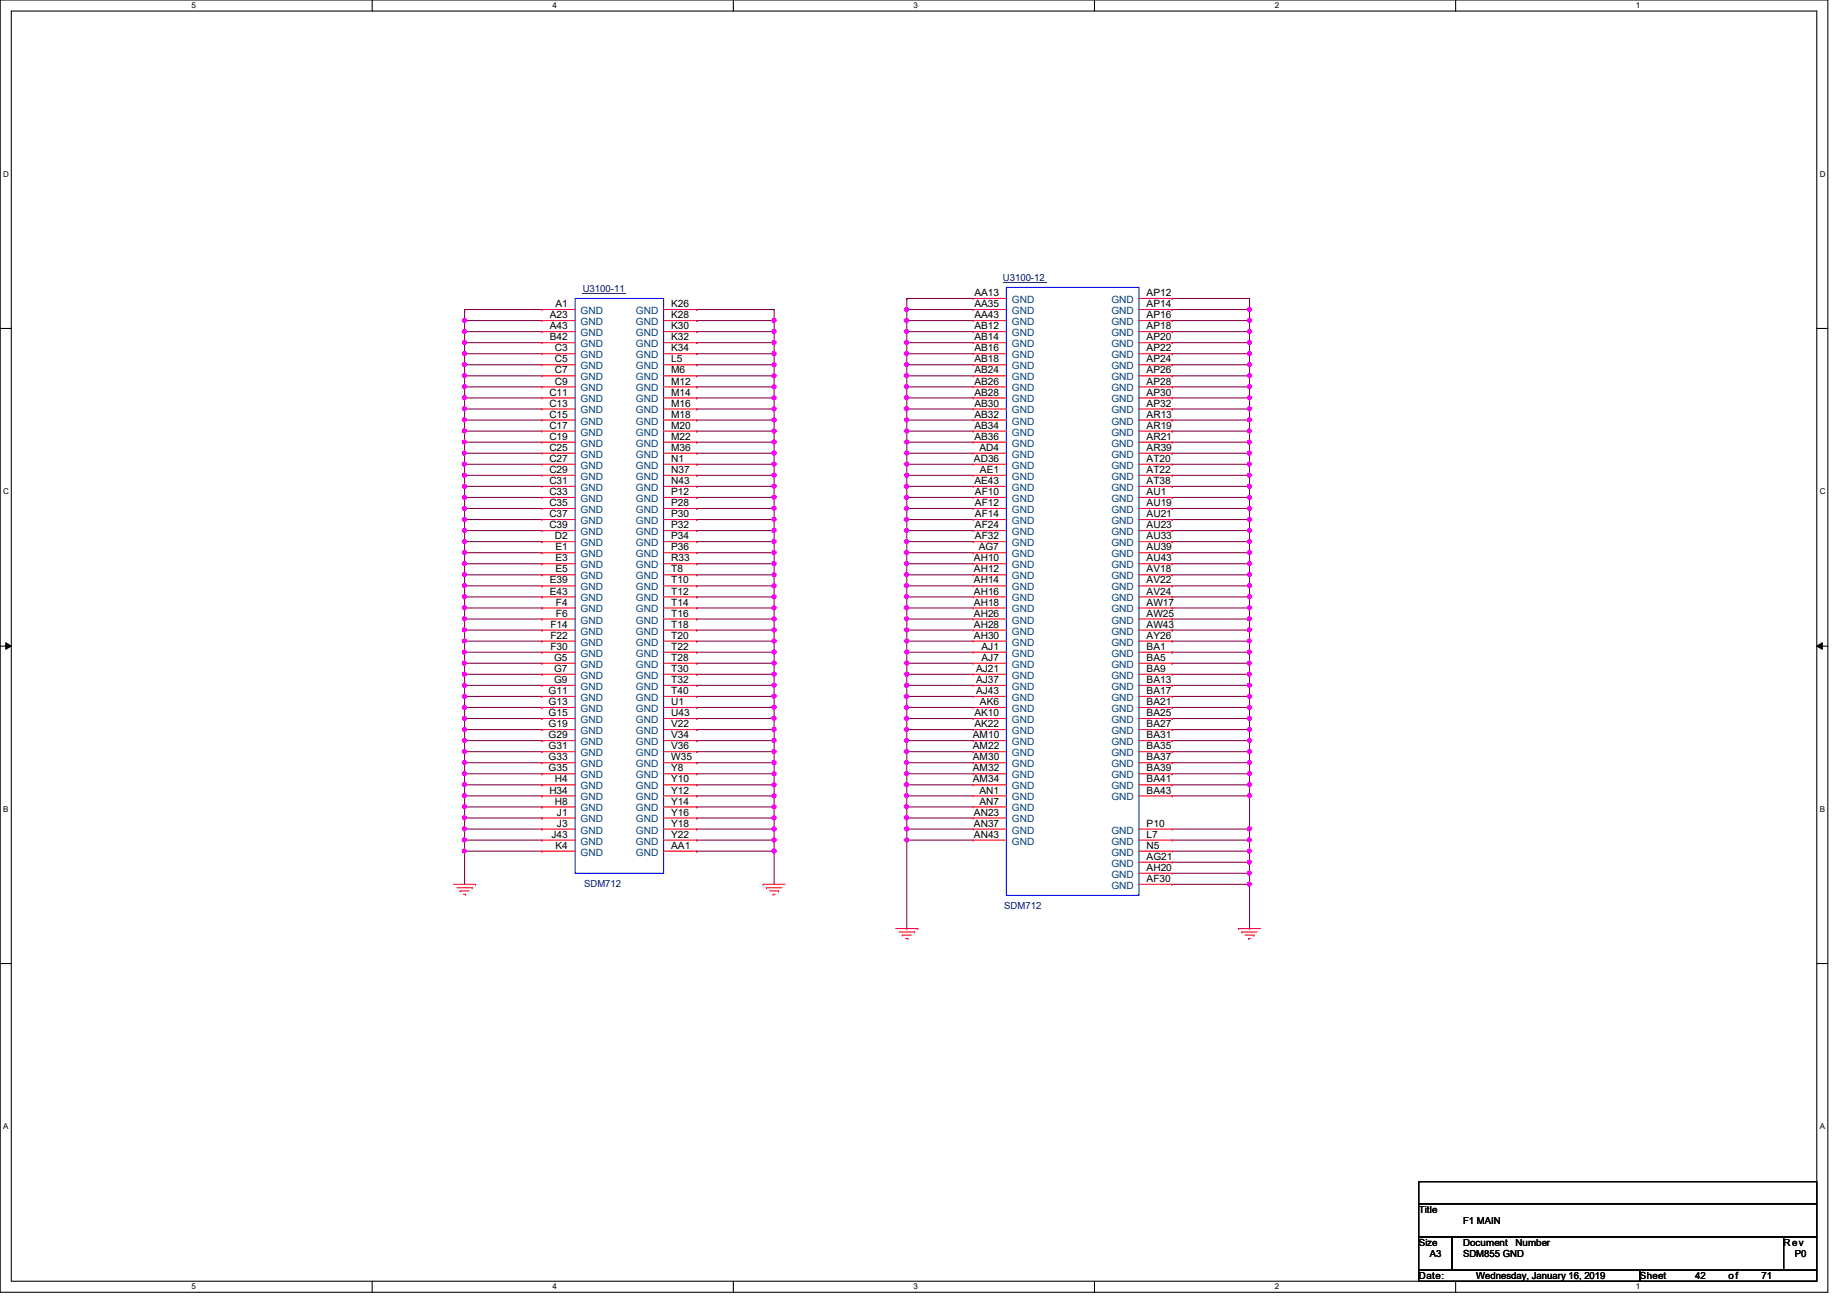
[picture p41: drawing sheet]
<svg xmlns="http://www.w3.org/2000/svg" width="297mm" height="210mm" viewBox="0 0 297 210" stroke-linecap="round" stroke-linejoin="round" font-family="sans-serif">
<defs><g id="words">
<g font-size="1.6" fill="#000080">
<text x="93.7" y="46.9">U3100-11</text>
<text x="161.3" y="45.2">U3100-12</text>
<text x="93.9" y="142.6">SDM712</text>
<text x="161.5" y="146.2">SDM712</text>
</g>
<g font-size="1.6">
<text x="156.7" y="47.6">AA13</text>
<text x="184.4" y="47.6">AP12</text>
<text x="88.4" y="51.2">A23</text>
<text x="88.4" y="53">A43</text>
<text x="89.3" y="49.4">A1</text>
<text x="107.9" y="49.4">K26</text>
<text x="107.9" y="51.2">K28</text>
<text x="107.9" y="53">K30</text>
<text x="156.7" y="49.4">AA35</text>
<text x="156.7" y="51.2">AA43</text>
<text x="156.7" y="53">AB12</text>
<text x="184.4" y="49.4">AP14</text>
<text x="184.4" y="51.2">AP16</text>
<text x="184.4" y="53">AP18</text>
<text x="88.4" y="54.7">B42</text>
<text x="89.2" y="56.5">C3</text>
<text x="89.2" y="58.3">C5</text>
<text x="107.9" y="54.7">K32</text>
<text x="107.9" y="56.5">K34</text>
<text x="107.9" y="58.3">L5</text>
<text x="156.7" y="54.7">AB14</text>
<text x="156.7" y="56.5">AB16</text>
<text x="156.7" y="58.3">AB18</text>
<text x="184.4" y="54.7">AP20</text>
<text x="184.4" y="56.5">AP22</text>
<text x="184.4" y="58.3">AP24</text>
<text x="88.3" y="63.6">C11</text>
<text x="88.3" y="65.4">C13</text>
<text x="89.2" y="60.1">C7</text>
<text x="89.2" y="61.8">C9</text>
<text x="107.9" y="60.1">M6</text>
<text x="107.9" y="61.8">M12</text>
<text x="107.9" y="63.6">M14</text>
<text x="107.9" y="65.4">M16</text>
<text x="156.7" y="60.1">AB24</text>
<text x="156.7" y="61.8">AB26</text>
<text x="156.7" y="63.6">AB28</text>
<text x="156.7" y="65.4">AB30</text>
<text x="184.4" y="60.1">AP26</text>
<text x="184.4" y="61.8">AP28</text>
<text x="184.4" y="63.6">AP30</text>
<text x="184.4" y="65.4">AP32</text>
<text x="88.3" y="67.2">C15</text>
<text x="88.3" y="69">C17</text>
<text x="88.3" y="70.7">C19</text>
<text x="107.9" y="67.2">M18</text>
<text x="107.9" y="69">M20</text>
<text x="107.9" y="70.7">M22</text>
<text x="156.7" y="67.2">AB32</text>
<text x="156.7" y="69">AB34</text>
<text x="156.7" y="70.7">AB36</text>
<text x="184.4" y="67.2">AR13</text>
<text x="184.4" y="69">AR19</text>
<text x="184.4" y="70.7">AR21</text>
<text x="88.3" y="72.5">C25</text>
<text x="88.3" y="74.3">C27</text>
<text x="88.3" y="76.1">C29</text>
<text x="88.3" y="77.9">C31</text>
<text x="107.9" y="72.5">M36</text>
<text x="107.9" y="74.3">N1</text>
<text x="107.9" y="76.1">N37</text>
<text x="107.9" y="77.9">N43</text>
<text x="156.6" y="74.3">AD36</text>
<text x="156.7" y="77.9">AE43</text>
<text x="157.5" y="72.5">AD4</text>
<text x="157.6" y="76.1">AE1</text>
<text x="184.4" y="72.5">AR39</text>
<text x="184.4" y="74.3">AT20</text>
<text x="184.4" y="76.1">AT22</text>
<text x="184.4" y="77.9">AT38</text>
<text x="88.3" y="79.6">C33</text>
<text x="88.3" y="81.4">C35</text>
<text x="88.3" y="83.2">C37</text>
<text x="107.9" y="79.6">P12</text>
<text x="107.9" y="81.4">P28</text>
<text x="107.9" y="83.2">P30</text>
<text x="156.8" y="79.6">AF10</text>
<text x="156.8" y="81.4">AF12</text>
<text x="156.8" y="83.2">AF14</text>
<text x="184.4" y="79.6">AU1</text>
<text x="184.4" y="81.4">AU19</text>
<text x="184.4" y="83.2">AU21</text>
<text x="88.3" y="85">C39</text>
<text x="89.2" y="86.7">D2</text>
<text x="89.3" y="88.5">E1</text>
<text x="107.9" y="85">P32</text>
<text x="107.9" y="86.7">P34</text>
<text x="107.9" y="88.5">P36</text>
<text x="156.8" y="85">AF24</text>
<text x="156.8" y="86.7">AF32</text>
<text x="157.4" y="88.5">AG7</text>
<text x="184.4" y="85">AU23</text>
<text x="184.4" y="86.7">AU33</text>
<text x="184.4" y="88.5">AU39</text>
<text x="88.4" y="93.9">E39</text>
<text x="88.4" y="95.6">E43</text>
<text x="89.3" y="90.3">E3</text>
<text x="89.3" y="92.1">E5</text>
<text x="107.9" y="90.3">R33</text>
<text x="107.9" y="92.1">T8</text>
<text x="107.9" y="93.9">T10</text>
<text x="107.9" y="95.6">T12</text>
<text x="156.6" y="90.3">AH10</text>
<text x="156.6" y="92.1">AH12</text>
<text x="156.6" y="93.9">AH14</text>
<text x="156.6" y="95.6">AH16</text>
<text x="184.4" y="90.3">AU43</text>
<text x="184.4" y="92.1">AV18</text>
<text x="184.4" y="93.9">AV22</text>
<text x="184.4" y="95.6">AV24</text>
<text x="88.5" y="101">F14</text>
<text x="89.4" y="97.4">F4</text>
<text x="89.4" y="99.2">F6</text>
<text x="107.9" y="97.4">T14</text>
<text x="107.9" y="99.2">T16</text>
<text x="107.9" y="101">T18</text>
<text x="156.6" y="97.4">AH18</text>
<text x="156.6" y="99.2">AH26</text>
<text x="156.6" y="101">AH28</text>
<text x="184.4" y="97.4">AW17</text>
<text x="184.4" y="99.2">AW25</text>
<text x="184.4" y="101">AW43</text>
<text x="88.5" y="102.7">F22</text>
<text x="88.5" y="104.5">F30</text>
<text x="89.1" y="106.3">G5</text>
<text x="107.9" y="102.7">T20</text>
<text x="107.9" y="104.5">T22</text>
<text x="107.9" y="106.3">T28</text>
<text x="156.6" y="102.7">AH30</text>
<text x="157.9" y="104.5">AJ1</text>
<text x="157.9" y="106.3">AJ7</text>
<text x="184.4" y="102.7">AY26</text>
<text x="184.4" y="104.5">BA1</text>
<text x="184.4" y="106.3">BA5</text>
<text x="88.2" y="111.6">G11</text>
<text x="88.2" y="113.4">G13</text>
<text x="89.1" y="108.1">G7</text>
<text x="89.1" y="109.9">G9</text>
<text x="107.9" y="108.1">T30</text>
<text x="107.9" y="109.9">T32</text>
<text x="107.9" y="111.6">T40</text>
<text x="107.9" y="113.4">U1</text>
<text x="157" y="108.1">AJ21</text>
<text x="157" y="109.9">AJ37</text>
<text x="157" y="111.6">AJ43</text>
<text x="157.6" y="113.4">AK6</text>
<text x="184.4" y="108.1">BA9</text>
<text x="184.4" y="109.9">BA13</text>
<text x="184.4" y="111.6">BA17</text>
<text x="184.4" y="113.4">BA21</text>
<text x="88.2" y="115.2">G15</text>
<text x="88.2" y="117">G19</text>
<text x="88.2" y="118.7">G29</text>
<text x="107.9" y="115.2">U43</text>
<text x="107.9" y="117">V22</text>
<text x="107.9" y="118.7">V34</text>
<text x="156.5" y="118.7">AM10</text>
<text x="156.7" y="115.2">AK10</text>
<text x="156.7" y="117">AK22</text>
<text x="184.4" y="115.2">BA25</text>
<text x="184.4" y="117">BA27</text>
<text x="184.4" y="118.7">BA31</text>
<text x="88.2" y="120.5">G31</text>
<text x="88.2" y="122.3">G33</text>
<text x="88.2" y="124.1">G35</text>
<text x="89.2" y="125.9">H4</text>
<text x="107.9" y="120.5">V36</text>
<text x="107.9" y="122.3">W35</text>
<text x="107.9" y="124.1">Y8</text>
<text x="107.9" y="125.9">Y10</text>
<text x="156.5" y="120.5">AM22</text>
<text x="156.5" y="122.3">AM30</text>
<text x="156.5" y="124.1">AM32</text>
<text x="156.5" y="125.9">AM34</text>
<text x="184.4" y="120.5">BA35</text>
<text x="184.4" y="122.3">BA37</text>
<text x="184.4" y="124.1">BA39</text>
<text x="184.4" y="125.9">BA41</text>
<text x="88.3" y="127.6">H34</text>
<text x="89.2" y="129.4">H8</text>
<text x="89.6" y="131.2">J1</text>
<text x="107.9" y="127.6">Y12</text>
<text x="107.9" y="129.4">Y14</text>
<text x="107.9" y="131.2">Y16</text>
<text x="156.6" y="131.2">AN23</text>
<text x="157.5" y="127.6">AN1</text>
<text x="157.5" y="129.4">AN7</text>
<text x="184.4" y="127.6">BA43</text>
<text x="88.7" y="134.7">J43</text>
<text x="89.3" y="136.5">K4</text>
<text x="89.6" y="133">J3</text>
<text x="107.9" y="133">Y18</text>
<text x="107.9" y="134.7">Y22</text>
<text x="107.9" y="136.5">AA1</text>
<text x="156.6" y="133">AN37</text>
<text x="156.6" y="134.7">AN43</text>
<text x="184.4" y="133">P10</text>
<text x="184.4" y="134.7">L7</text>
<text x="184.4" y="136.5">N5</text>
<text x="184.4" y="138.3">AG21</text>
<text x="184.4" y="140.1">AH20</text>
<text x="184.4" y="141.9">AF30</text>
<text x="228.2" y="195.1">Title</text>
<text x="235.3" y="196.8">F1 MAIN</text>
<text x="228.2" y="200.4">Size</text>
<text x="230" y="202.2">A3</text>
<text x="235.3" y="202.2">SDM855 GND</text>
<text x="235.3" y="200.4">Document</text>
<text x="243.7" y="200.4">Number</text>
<text x="286.8" y="200.4">Rev</text>
<text x="288.6" y="202.2">P0</text>
<text x="228.2" y="205.7">Date:</text>
<text x="237.4" y="205.7">Wednesday, January 16, 2019</text>
<text x="263.7" y="205.7">Sheet</text>
<text x="272.6" y="205.7">42</text>
<text x="278" y="205.7">o f</text>
<text x="283.3" y="205.7">71</text>
</g>
<g font-size="1.6" fill="#004080">
<text x="93.4" y="50.5">GND</text>
<text x="93.4" y="52.3">GND</text>
<text x="102.3" y="50.5">GND</text>
<text x="102.3" y="52.3">GND</text>
<text x="162.7" y="48.7">GND</text>
<text x="162.7" y="50.5">GND</text>
<text x="162.7" y="52.3">GND</text>
<text x="178.7" y="48.7">GND</text>
<text x="178.7" y="50.5">GND</text>
<text x="178.7" y="52.3">GND</text>
<text x="93.4" y="54.1">GND</text>
<text x="93.4" y="55.8">GND</text>
<text x="93.4" y="57.6">GND</text>
<text x="93.4" y="59.4">GND</text>
<text x="102.3" y="54.1">GND</text>
<text x="102.3" y="55.8">GND</text>
<text x="102.3" y="57.6">GND</text>
<text x="102.3" y="59.4">GND</text>
<text x="162.7" y="54.1">GND</text>
<text x="162.7" y="55.8">GND</text>
<text x="162.7" y="57.6">GND</text>
<text x="162.7" y="59.4">GND</text>
<text x="178.7" y="54.1">GND</text>
<text x="178.7" y="55.8">GND</text>
<text x="178.7" y="57.6">GND</text>
<text x="178.7" y="59.4">GND</text>
<text x="93.4" y="61.2">GND</text>
<text x="93.4" y="62.9">GND</text>
<text x="93.4" y="64.7">GND</text>
<text x="102.3" y="61.2">GND</text>
<text x="102.3" y="62.9">GND</text>
<text x="102.3" y="64.7">GND</text>
<text x="162.7" y="61.2">GND</text>
<text x="162.7" y="62.9">GND</text>
<text x="162.7" y="64.7">GND</text>
<text x="178.7" y="61.2">GND</text>
<text x="178.7" y="62.9">GND</text>
<text x="178.7" y="64.7">GND</text>
<text x="93.4" y="66.5">GND</text>
<text x="93.4" y="68.3">GND</text>
<text x="93.4" y="70.1">GND</text>
<text x="93.4" y="71.8">GND</text>
<text x="102.3" y="66.5">GND</text>
<text x="102.3" y="68.3">GND</text>
<text x="102.3" y="70.1">GND</text>
<text x="102.3" y="71.8">GND</text>
<text x="162.7" y="66.5">GND</text>
<text x="162.7" y="68.3">GND</text>
<text x="162.7" y="70.1">GND</text>
<text x="162.7" y="71.8">GND</text>
<text x="178.7" y="66.5">GND</text>
<text x="178.7" y="68.3">GND</text>
<text x="178.7" y="70.1">GND</text>
<text x="178.7" y="71.8">GND</text>
<text x="93.4" y="73.6">GND</text>
<text x="93.4" y="75.4">GND</text>
<text x="93.4" y="77.2">GND</text>
<text x="102.3" y="73.6">GND</text>
<text x="102.3" y="75.4">GND</text>
<text x="102.3" y="77.2">GND</text>
<text x="162.7" y="73.6">GND</text>
<text x="162.7" y="75.4">GND</text>
<text x="162.7" y="77.2">GND</text>
<text x="178.7" y="73.6">GND</text>
<text x="178.7" y="75.4">GND</text>
<text x="178.7" y="77.2">GND</text>
<text x="93.4" y="79">GND</text>
<text x="93.4" y="80.7">GND</text>
<text x="93.4" y="82.5">GND</text>
<text x="102.3" y="79">GND</text>
<text x="102.3" y="80.7">GND</text>
<text x="102.3" y="82.5">GND</text>
<text x="162.7" y="79">GND</text>
<text x="162.7" y="80.7">GND</text>
<text x="162.7" y="82.5">GND</text>
<text x="178.7" y="79">GND</text>
<text x="178.7" y="80.7">GND</text>
<text x="178.7" y="82.5">GND</text>
<text x="93.4" y="84.3">GND</text>
<text x="93.4" y="86.1">GND</text>
<text x="93.4" y="87.8">GND</text>
<text x="93.4" y="89.6">GND</text>
<text x="102.3" y="84.3">GND</text>
<text x="102.3" y="86.1">GND</text>
<text x="102.3" y="87.8">GND</text>
<text x="102.3" y="89.6">GND</text>
<text x="162.7" y="84.3">GND</text>
<text x="162.7" y="86.1">GND</text>
<text x="162.7" y="87.8">GND</text>
<text x="162.7" y="89.6">GND</text>
<text x="178.7" y="84.3">GND</text>
<text x="178.7" y="86.1">GND</text>
<text x="178.7" y="87.8">GND</text>
<text x="178.7" y="89.6">GND</text>
<text x="93.4" y="91.4">GND</text>
<text x="93.4" y="93.2">GND</text>
<text x="93.4" y="95">GND</text>
<text x="102.3" y="91.4">GND</text>
<text x="102.3" y="93.2">GND</text>
<text x="102.3" y="95">GND</text>
<text x="162.7" y="91.4">GND</text>
<text x="162.7" y="93.2">GND</text>
<text x="162.7" y="95">GND</text>
<text x="178.7" y="91.4">GND</text>
<text x="178.7" y="93.2">GND</text>
<text x="178.7" y="95">GND</text>
<text x="93.4" y="96.7">GND</text>
<text x="93.4" y="98.5">GND</text>
<text x="93.4" y="100.3">GND</text>
<text x="102.3" y="96.7">GND</text>
<text x="102.3" y="98.5">GND</text>
<text x="102.3" y="100.3">GND</text>
<text x="162.7" y="96.7">GND</text>
<text x="162.7" y="98.5">GND</text>
<text x="162.7" y="100.3">GND</text>
<text x="178.7" y="96.7">GND</text>
<text x="178.7" y="98.5">GND</text>
<text x="178.7" y="100.3">GND</text>
<text x="93.4" y="102.1">GND</text>
<text x="93.4" y="103.8">GND</text>
<text x="93.4" y="105.6">GND</text>
<text x="93.4" y="107.4">GND</text>
<text x="102.3" y="102.1">GND</text>
<text x="102.3" y="103.8">GND</text>
<text x="102.3" y="105.6">GND</text>
<text x="102.3" y="107.4">GND</text>
<text x="162.7" y="102.1">GND</text>
<text x="162.7" y="103.8">GND</text>
<text x="162.7" y="105.6">GND</text>
<text x="162.7" y="107.4">GND</text>
<text x="178.7" y="102.1">GND</text>
<text x="178.7" y="103.8">GND</text>
<text x="178.7" y="105.6">GND</text>
<text x="178.7" y="107.4">GND</text>
<text x="93.4" y="109.2">GND</text>
<text x="93.4" y="111">GND</text>
<text x="93.4" y="112.7">GND</text>
<text x="102.3" y="109.2">GND</text>
<text x="102.3" y="111">GND</text>
<text x="102.3" y="112.7">GND</text>
<text x="162.7" y="109.2">GND</text>
<text x="162.7" y="111">GND</text>
<text x="162.7" y="112.7">GND</text>
<text x="178.7" y="109.2">GND</text>
<text x="178.7" y="111">GND</text>
<text x="178.7" y="112.7">GND</text>
<text x="93.4" y="114.5">GND</text>
<text x="93.4" y="116.3">GND</text>
<text x="93.4" y="118.1">GND</text>
<text x="93.4" y="119.8">GND</text>
<text x="102.3" y="114.5">GND</text>
<text x="102.3" y="116.3">GND</text>
<text x="102.3" y="118.1">GND</text>
<text x="102.3" y="119.8">GND</text>
<text x="162.7" y="114.5">GND</text>
<text x="162.7" y="116.3">GND</text>
<text x="162.7" y="118.1">GND</text>
<text x="162.7" y="119.8">GND</text>
<text x="178.7" y="114.5">GND</text>
<text x="178.7" y="116.3">GND</text>
<text x="178.7" y="118.1">GND</text>
<text x="178.7" y="119.8">GND</text>
<text x="93.4" y="121.6">GND</text>
<text x="93.4" y="123.4">GND</text>
<text x="93.4" y="125.2">GND</text>
<text x="102.3" y="121.6">GND</text>
<text x="102.3" y="123.4">GND</text>
<text x="102.3" y="125.2">GND</text>
<text x="162.7" y="121.6">GND</text>
<text x="162.7" y="123.4">GND</text>
<text x="162.7" y="125.2">GND</text>
<text x="178.7" y="121.6">GND</text>
<text x="178.7" y="123.4">GND</text>
<text x="178.7" y="125.2">GND</text>
<text x="93.4" y="127">GND</text>
<text x="93.4" y="128.7">GND</text>
<text x="93.4" y="130.5">GND</text>
<text x="102.3" y="127">GND</text>
<text x="102.3" y="128.7">GND</text>
<text x="102.3" y="130.5">GND</text>
<text x="162.7" y="127">GND</text>
<text x="162.7" y="128.7">GND</text>
<text x="162.7" y="130.5">GND</text>
<text x="178.7" y="127">GND</text>
<text x="178.7" y="128.7">GND</text>
<text x="93.4" y="132.3">GND</text>
<text x="93.4" y="134.1">GND</text>
<text x="93.4" y="135.8">GND</text>
<text x="93.4" y="137.6">GND</text>
<text x="102.3" y="132.3">GND</text>
<text x="102.3" y="134.1">GND</text>
<text x="102.3" y="135.8">GND</text>
<text x="102.3" y="137.6">GND</text>
<text x="162.7" y="132.3">GND</text>
<text x="162.7" y="134.1">GND</text>
<text x="162.7" y="135.8">GND</text>
<text x="178.7" y="134.1">GND</text>
<text x="178.7" y="135.8">GND</text>
<text x="178.7" y="137.6">GND</text>
<text x="178.7" y="139.4">GND</text>
<text x="178.7" y="141.2">GND</text>
<text x="178.7" y="143">GND</text>
</g>
<g font-size="1.3">
<text x="30.8" y="1.3">5</text>
<text x="88.9" y="1.3">4</text>
<text x="146.9" y="1.3">3</text>
<text x="205" y="1.3">2</text>
<text x="263.1" y="1.3">1</text>
<text x=".5" y="28.4">D</text>
<text x="292.6" y="28.4">D</text>
<text x=".5" y="79.5">C</text>
<text x="292.6" y="79.5">C</text>
<text x=".5" y="130.6">B</text>
<text x="292.6" y="130.6">B</text>
<text x=".5" y="181.7">A</text>
<text x="292.6" y="181.7">A</text>
<text x="30.8" y="207.4">5</text>
<text x="88.9" y="207.4">4</text>
<text x="146.9" y="207.4">3</text>
<text x="205" y="207.4">2</text>
<text x="263.1" y="207.4">1</text>
</g>
</g></defs>
<path d="M0 0h294v207.9h-294zM1.8 1.8h290.4v204.3h-290.4z" fill="none" stroke="#000" stroke-width=".17"/>
<g fill="#fff">
<path d="M30.8 .2h.7v1.4h-.7z"/>
<path d="M30.8 206.2h.7v1.4h-.7z"/>
</g>
<path d="M59.9 0v1.8M59.9 206.1v1.8" fill="none" stroke="#000" stroke-width=".17"/>
<g fill="#fff">
<path d="M88.9 .2h.6v1.4h-.6z"/>
<path d="M88.9 206.2h.6v1.4h-.6z"/>
</g>
<path d="M117.9 0v1.8M117.9 206.1v1.8" fill="none" stroke="#000" stroke-width=".17"/>
<g fill="#fff">
<path d="M146.9 .2h.7v1.4h-.7z"/>
<path d="M146.9 206.2h.7v1.4h-.7z"/>
</g>
<path d="M176 0v1.8M176 206.1v1.8" fill="none" stroke="#000" stroke-width=".17"/>
<g fill="#fff">
<path d="M205 .2h.7v1.4h-.7z"/>
<path d="M205 206.2h.7v1.4h-.7z"/>
</g>
<path d="M234.1 0v1.8M234.1 206.1v1.8" fill="none" stroke="#000" stroke-width=".17"/>
<g fill="#fff">
<path d="M263.1 .2h.7v1.4h-.7z"/>
<path d="M263.1 206.2h.7v1.4h-.7z"/>
<path d="M.5 27.3h.9v1.4h-.9z"/>
<path d="M292.6 27.3h.9v1.4h-.9z"/>
<path d="M.5 78.4h.9v1.4h-.9z"/>
<path d="M292.6 78.4h.9v1.4h-.9z"/>
</g>
<path d="M0 52.8h1.8M292.2 52.8h1.8" fill="none" stroke="#000" stroke-width=".17"/>
<g fill="#fff">
<path d="M.5 129.5h.8v1.4h-.8z"/>
<path d="M292.6 129.5h.9v1.4h-.9z"/>
</g>
<path d="M0 103.9h1.8M292.2 103.9h1.8" fill="none" stroke="#000" stroke-width=".17"/>
<path d="M.9 103.4l.9 .5-.9 .5zM292.2 103.9l.9-.5v1z" fill="#000"/>
<path d="M.9 103.4l.9 .5-.9 .5zM292.2 103.9l.9-.5v1z" fill="none" stroke="#000" stroke-width=".16"/>
<g fill="#fff">
<path d="M.5 180.5h.8v1.4h-.8z"/>
<path d="M292.6 180.5h.9v1.4h-.9z"/>
</g>
<path d="M0 155h1.8M292.2 155h1.8" fill="none" stroke="#000" stroke-width=".17"/>
<path d="M201 133.3h.1M201 128v5.3" fill="none" stroke="#800040" stroke-width=".17"/>
<circle cx="200.9" cy="128" r=".32" fill="#f0f"/>
<circle cx="200.9" cy="128" r=".32" fill="none" stroke="#f0f" stroke-width=".17"/>
<circle cx="200.9" cy="133.3" r=".32" fill="#f0f"/>
<circle cx="200.9" cy="133.3" r=".32" fill="none" stroke="#f0f" stroke-width=".17"/>
<path d="M188.5 117.3h.1M188.5 117.3h12.5v1.8M201 119.1h.1" fill="none" stroke="#800040" stroke-width=".17"/>
<circle cx="200.9" cy="117.3" r=".32" fill="#f0f"/>
<circle cx="200.9" cy="117.3" r=".32" fill="none" stroke="#f0f" stroke-width=".17"/>
<circle cx="200.9" cy="119.1" r=".32" fill="#f0f"/>
<circle cx="200.9" cy="119.1" r=".32" fill="none" stroke="#f0f" stroke-width=".17"/>
<path d="M188.5 133.3h12.5M201 133.3h.1M201 135.1h.1M201 133.3v1.8" fill="none" stroke="#800040" stroke-width=".17"/>
<circle cx="200.9" cy="135.1" r=".32" fill="#f0f"/>
<circle cx="200.9" cy="135.1" r=".32" fill="none" stroke="#f0f" stroke-width=".17"/>
<path d="M188.5 135.1h12.5M188.5 136.9h12.5M201 135.1h.1M201 136.9h.1M201 135.1v1.8" fill="none" stroke="#800040" stroke-width=".17"/>
<circle cx="200.9" cy="136.9" r=".32" fill="#f0f"/>
<circle cx="200.9" cy="136.9" r=".32" fill="none" stroke="#f0f" stroke-width=".17"/>
<path d="M188.5 138.7h12.5M201 138.7h.1M201 136.9v1.8" fill="none" stroke="#800040" stroke-width=".17"/>
<circle cx="200.9" cy="138.7" r=".32" fill="#f0f"/>
<circle cx="200.9" cy="138.7" r=".32" fill="none" stroke="#f0f" stroke-width=".17"/>
<path d="M201 138.7v3.5M188.5 140.5h12.5M201 140.5h.1M201 142.2h.1" fill="none" stroke="#800040" stroke-width=".17"/>
<circle cx="200.9" cy="140.4" r=".32" fill="#f0f"/>
<circle cx="200.9" cy="140.4" r=".32" fill="none" stroke="#f0f" stroke-width=".17"/>
<path d="M188.5 142.2h12.5M201 142.2h.1M201 149.4h.1M201 142.2v7.2" fill="none" stroke="#800040" stroke-width=".17"/>
<circle cx="200.9" cy="142.2" r=".32" fill="#f0f"/>
<circle cx="200.9" cy="142.2" r=".32" fill="none" stroke="#f0f" stroke-width=".17"/>
<path d="M74.7 49.8h.1M74.7 51.6h.1M74.7 49.8v1.8M74.7 49.8h12.5M74.7 51.6h12.5" fill="none" stroke="#800040" stroke-width=".17"/>
<circle cx="74.7" cy="51.5" r=".32" fill="#f0f"/>
<circle cx="74.7" cy="51.5" r=".32" fill="none" stroke="#f0f" stroke-width=".17"/>
<path d="M74.7 51.6h.1M74.7 53.3h.1M74.7 51.6v3.5M74.7 53.3h12.5" fill="none" stroke="#800040" stroke-width=".17"/>
<circle cx="74.7" cy="55.1" r=".32" fill="#f0f"/>
<circle cx="74.7" cy="55.1" r=".32" fill="none" stroke="#f0f" stroke-width=".17"/>
<circle cx="74.7" cy="53.3" r=".32" fill="#f0f"/>
<circle cx="74.7" cy="53.3" r=".32" fill="none" stroke="#f0f" stroke-width=".17"/>
<path d="M74.7 55.1h.1M74.7 56.9h.1M74.7 55.1h12.5M74.7 55.1v1.8M74.7 56.9h12.5" fill="none" stroke="#800040" stroke-width=".17"/>
<circle cx="74.7" cy="56.9" r=".32" fill="#f0f"/>
<circle cx="74.7" cy="56.9" r=".32" fill="none" stroke="#f0f" stroke-width=".17"/>
<path d="M74.7 58.7h.1M74.7 58.7h12.5" fill="none" stroke="#800040" stroke-width=".17"/>
<circle cx="74.7" cy="58.6" r=".32" fill="#f0f"/>
<circle cx="74.7" cy="58.6" r=".32" fill="none" stroke="#f0f" stroke-width=".17"/>
<path d="M74.7 60.5h.1M74.7 60.5h12.5" fill="none" stroke="#800040" stroke-width=".17"/>
<circle cx="74.7" cy="60.4" r=".32" fill="#f0f"/>
<circle cx="74.7" cy="60.4" r=".32" fill="none" stroke="#f0f" stroke-width=".17"/>
<path d="M74.7 62.2h.1M74.7 62.2h12.5" fill="none" stroke="#800040" stroke-width=".17"/>
<circle cx="74.7" cy="62.2" r=".32" fill="#f0f"/>
<circle cx="74.7" cy="62.2" r=".32" fill="none" stroke="#f0f" stroke-width=".17"/>
<path d="M74.7 56.9h.1M74.7 58.7h.1M74.7 56.9v7.1M74.7 60.5h.1M74.7 62.2h.1M74.7 64h.1M74.7 64h12.5" fill="none" stroke="#800040" stroke-width=".17"/>
<circle cx="74.7" cy="64" r=".32" fill="#f0f"/>
<circle cx="74.7" cy="64" r=".32" fill="none" stroke="#f0f" stroke-width=".17"/>
<path d="M74.7 65.8h.1M74.7 65.8h12.5" fill="none" stroke="#800040" stroke-width=".17"/>
<circle cx="74.7" cy="65.8" r=".32" fill="#f0f"/>
<circle cx="74.7" cy="65.8" r=".32" fill="none" stroke="#f0f" stroke-width=".17"/>
<path d="M74.7 67.6h.1M74.7 67.6h12.5" fill="none" stroke="#800040" stroke-width=".17"/>
<circle cx="74.7" cy="67.5" r=".32" fill="#f0f"/>
<circle cx="74.7" cy="67.5" r=".32" fill="none" stroke="#f0f" stroke-width=".17"/>
<path d="M74.7 69.3h.1M74.7 69.3h12.5" fill="none" stroke="#800040" stroke-width=".17"/>
<circle cx="74.7" cy="69.3" r=".32" fill="#f0f"/>
<circle cx="74.7" cy="69.3" r=".32" fill="none" stroke="#f0f" stroke-width=".17"/>
<path d="M74.7 71.1h.1M74.7 71.1h12.5" fill="none" stroke="#800040" stroke-width=".17"/>
<circle cx="74.7" cy="71.1" r=".32" fill="#f0f"/>
<circle cx="74.7" cy="71.1" r=".32" fill="none" stroke="#f0f" stroke-width=".17"/>
<path d="M74.7 72.9h.1M74.7 72.9h12.5" fill="none" stroke="#800040" stroke-width=".17"/>
<circle cx="74.7" cy="72.9" r=".32" fill="#f0f"/>
<circle cx="74.7" cy="72.9" r=".32" fill="none" stroke="#f0f" stroke-width=".17"/>
<path d="M74.7 74.7h.1M74.7 74.7h12.5" fill="none" stroke="#800040" stroke-width=".17"/>
<circle cx="74.7" cy="74.6" r=".32" fill="#f0f"/>
<circle cx="74.7" cy="74.6" r=".32" fill="none" stroke="#f0f" stroke-width=".17"/>
<path d="M74.7 76.5h.1M74.7 76.5h12.5" fill="none" stroke="#800040" stroke-width=".17"/>
<circle cx="74.7" cy="76.4" r=".32" fill="#f0f"/>
<circle cx="74.7" cy="76.4" r=".32" fill="none" stroke="#f0f" stroke-width=".17"/>
<path d="M74.7 64h.1M74.7 65.8h.1M74.7 67.6h.1M74.7 69.3h.1M74.7 71.1h.1M74.7 72.9h.1M74.7 74.7h.1M74.7 76.5h.1M74.7 78.2h.1M74.7 64v14.2M74.7 78.2h12.5" fill="none" stroke="#800040" stroke-width=".17"/>
<circle cx="74.7" cy="78.2" r=".32" fill="#f0f"/>
<circle cx="74.7" cy="78.2" r=".32" fill="none" stroke="#f0f" stroke-width=".17"/>
<path d="M74.7 80h.1M74.7 80h12.5" fill="none" stroke="#800040" stroke-width=".17"/>
<circle cx="74.7" cy="80" r=".32" fill="#f0f"/>
<circle cx="74.7" cy="80" r=".32" fill="none" stroke="#f0f" stroke-width=".17"/>
<path d="M74.7 81.8h.1M74.7 81.8h12.5" fill="none" stroke="#800040" stroke-width=".17"/>
<circle cx="74.7" cy="81.8" r=".32" fill="#f0f"/>
<circle cx="74.7" cy="81.8" r=".32" fill="none" stroke="#f0f" stroke-width=".17"/>
<path d="M74.7 83.6h.1M74.7 83.6h12.5" fill="none" stroke="#800040" stroke-width=".17"/>
<circle cx="74.7" cy="83.5" r=".32" fill="#f0f"/>
<circle cx="74.7" cy="83.5" r=".32" fill="none" stroke="#f0f" stroke-width=".17"/>
<path d="M74.7 85.3h.1M74.7 85.3h12.5" fill="none" stroke="#800040" stroke-width=".17"/>
<circle cx="74.7" cy="85.3" r=".32" fill="#f0f"/>
<circle cx="74.7" cy="85.3" r=".32" fill="none" stroke="#f0f" stroke-width=".17"/>
<path d="M74.7 87.1h12.5M87.2 87.1h.1" fill="none" stroke="#800040" stroke-width=".17"/>
<circle cx="74.7" cy="87.1" r=".32" fill="#f0f"/>
<circle cx="74.7" cy="87.1" r=".32" fill="none" stroke="#f0f" stroke-width=".17"/>
<path d="M74.7 88.9h12.5M87.2 88.9h.1" fill="none" stroke="#800040" stroke-width=".17"/>
<circle cx="74.7" cy="88.9" r=".32" fill="#f0f"/>
<circle cx="74.7" cy="88.9" r=".32" fill="none" stroke="#f0f" stroke-width=".17"/>
<path d="M74.7 90.7h12.5M87.2 90.7h.1" fill="none" stroke="#800040" stroke-width=".17"/>
<circle cx="74.7" cy="90.7" r=".32" fill="#f0f"/>
<circle cx="74.7" cy="90.7" r=".32" fill="none" stroke="#f0f" stroke-width=".17"/>
<path d="M74.7 92.5h12.5M87.2 92.5h.1" fill="none" stroke="#800040" stroke-width=".17"/>
<circle cx="74.7" cy="92.4" r=".32" fill="#f0f"/>
<circle cx="74.7" cy="92.4" r=".32" fill="none" stroke="#f0f" stroke-width=".17"/>
<path d="M74.7 94.2h12.5M87.2 94.2h.1" fill="none" stroke="#800040" stroke-width=".17"/>
<circle cx="74.7" cy="94.2" r=".32" fill="#f0f"/>
<circle cx="74.7" cy="94.2" r=".32" fill="none" stroke="#f0f" stroke-width=".17"/>
<path d="M74.7 96h12.5M87.2 96h.1" fill="none" stroke="#800040" stroke-width=".17"/>
<circle cx="74.7" cy="96" r=".32" fill="#f0f"/>
<circle cx="74.7" cy="96" r=".32" fill="none" stroke="#f0f" stroke-width=".17"/>
<path d="M74.7 97.8h12.5M87.2 97.8h.1" fill="none" stroke="#800040" stroke-width=".17"/>
<circle cx="74.7" cy="97.8" r=".32" fill="#f0f"/>
<circle cx="74.7" cy="97.8" r=".32" fill="none" stroke="#f0f" stroke-width=".17"/>
<path d="M74.7 99.6h12.5M87.2 99.6h.1" fill="none" stroke="#800040" stroke-width=".17"/>
<circle cx="74.7" cy="99.5" r=".32" fill="#f0f"/>
<circle cx="74.7" cy="99.5" r=".32" fill="none" stroke="#f0f" stroke-width=".17"/>
<path d="M74.7 101.3h12.5M87.2 101.3h.1" fill="none" stroke="#800040" stroke-width=".17"/>
<circle cx="74.7" cy="101.3" r=".32" fill="#f0f"/>
<circle cx="74.7" cy="101.3" r=".32" fill="none" stroke="#f0f" stroke-width=".17"/>
<path d="M74.7 103.1h12.5M87.2 103.1h.1" fill="none" stroke="#800040" stroke-width=".17"/>
<circle cx="74.7" cy="103.1" r=".32" fill="#f0f"/>
<circle cx="74.7" cy="103.1" r=".32" fill="none" stroke="#f0f" stroke-width=".17"/>
<g fill="none" stroke="#800040" stroke-width=".17">
<path d="M74.7 78.2h.1M74.7 78.2v28.5M74.7 80h.1M74.7 81.8h.1M74.7 83.6h.1M74.7 85.3h.1M74.7 87.1h.1M74.7 88.9h.1M74.7 90.7h.1M74.7 92.5h.1M74.7 94.2h.1M74.7 96h.1"/>
<path d="M74.7 97.8h.1M74.7 99.6h.1M74.7 101.3h.1M74.7 103.1h.1M74.7 104.9h.1M74.7 104.9h12.5M87.2 104.9h.1"/>
</g>
<circle cx="74.7" cy="106.7" r=".32" fill="#f0f"/>
<circle cx="74.7" cy="106.7" r=".32" fill="none" stroke="#f0f" stroke-width=".17"/>
<circle cx="74.7" cy="104.9" r=".32" fill="#f0f"/>
<circle cx="74.7" cy="104.9" r=".32" fill="none" stroke="#f0f" stroke-width=".17"/>
<path d="M74.7 106.7h12.5M74.7 108.5h12.5M87.2 106.7h.1M87.2 108.5h.1" fill="none" stroke="#800040" stroke-width=".17"/>
<circle cx="74.7" cy="108.4" r=".32" fill="#f0f"/>
<circle cx="74.7" cy="108.4" r=".32" fill="none" stroke="#f0f" stroke-width=".17"/>
<path d="M74.7 110.2h12.5M87.2 110.2h.1" fill="none" stroke="#800040" stroke-width=".17"/>
<circle cx="74.7" cy="110.2" r=".32" fill="#f0f"/>
<circle cx="74.7" cy="110.2" r=".32" fill="none" stroke="#f0f" stroke-width=".17"/>
<path d="M74.7 112h12.5M87.2 112h.1" fill="none" stroke="#800040" stroke-width=".17"/>
<circle cx="74.7" cy="112" r=".32" fill="#f0f"/>
<circle cx="74.7" cy="112" r=".32" fill="none" stroke="#f0f" stroke-width=".17"/>
<path d="M74.7 113.8h12.5M87.2 113.8h.1" fill="none" stroke="#800040" stroke-width=".17"/>
<circle cx="74.7" cy="113.8" r=".32" fill="#f0f"/>
<circle cx="74.7" cy="113.8" r=".32" fill="none" stroke="#f0f" stroke-width=".17"/>
<path d="M74.7 115.6h12.5M87.2 115.6h.1" fill="none" stroke="#800040" stroke-width=".17"/>
<circle cx="74.7" cy="115.5" r=".32" fill="#f0f"/>
<circle cx="74.7" cy="115.5" r=".32" fill="none" stroke="#f0f" stroke-width=".17"/>
<path d="M74.7 117.3h12.5M87.2 117.3h.1" fill="none" stroke="#800040" stroke-width=".17"/>
<circle cx="74.7" cy="117.3" r=".32" fill="#f0f"/>
<circle cx="74.7" cy="117.3" r=".32" fill="none" stroke="#f0f" stroke-width=".17"/>
<path d="M74.7 119.1h12.5M87.2 119.1h.1" fill="none" stroke="#800040" stroke-width=".17"/>
<circle cx="74.7" cy="119.1" r=".32" fill="#f0f"/>
<circle cx="74.7" cy="119.1" r=".32" fill="none" stroke="#f0f" stroke-width=".17"/>
<path d="M74.7 120.9h12.5M87.2 120.9h.1" fill="none" stroke="#800040" stroke-width=".17"/>
<circle cx="74.7" cy="120.9" r=".32" fill="#f0f"/>
<circle cx="74.7" cy="120.9" r=".32" fill="none" stroke="#f0f" stroke-width=".17"/>
<path d="M74.7 122.7h12.5M87.2 122.7h.1" fill="none" stroke="#800040" stroke-width=".17"/>
<circle cx="74.7" cy="122.7" r=".32" fill="#f0f"/>
<circle cx="74.7" cy="122.7" r=".32" fill="none" stroke="#f0f" stroke-width=".17"/>
<path d="M74.7 124.5h12.5M87.2 124.5h.1" fill="none" stroke="#800040" stroke-width=".17"/>
<circle cx="74.7" cy="124.4" r=".32" fill="#f0f"/>
<circle cx="74.7" cy="124.4" r=".32" fill="none" stroke="#f0f" stroke-width=".17"/>
<path d="M74.7 126.2h12.5M87.2 126.2h.1" fill="none" stroke="#800040" stroke-width=".17"/>
<circle cx="74.7" cy="126.2" r=".32" fill="#f0f"/>
<circle cx="74.7" cy="126.2" r=".32" fill="none" stroke="#f0f" stroke-width=".17"/>
<path d="M74.7 128h12.5M87.2 128h.1" fill="none" stroke="#800040" stroke-width=".17"/>
<circle cx="74.7" cy="128" r=".32" fill="#f0f"/>
<circle cx="74.7" cy="128" r=".32" fill="none" stroke="#f0f" stroke-width=".17"/>
<path d="M74.7 129.8h12.5M87.2 129.8h.1" fill="none" stroke="#800040" stroke-width=".17"/>
<circle cx="74.7" cy="129.8" r=".32" fill="#f0f"/>
<circle cx="74.7" cy="129.8" r=".32" fill="none" stroke="#f0f" stroke-width=".17"/>
<path d="M74.7 131.6h12.5M87.2 131.6h.1" fill="none" stroke="#800040" stroke-width=".17"/>
<circle cx="74.7" cy="131.5" r=".32" fill="#f0f"/>
<circle cx="74.7" cy="131.5" r=".32" fill="none" stroke="#f0f" stroke-width=".17"/>
<path d="M74.7 133.3h12.5M87.2 133.3h.1" fill="none" stroke="#800040" stroke-width=".17"/>
<circle cx="74.7" cy="133.3" r=".32" fill="#f0f"/>
<circle cx="74.7" cy="133.3" r=".32" fill="none" stroke="#f0f" stroke-width=".17"/>
<g fill="none" stroke="#800040" stroke-width=".17">
<path d="M74.7 106.7h.1M74.7 108.5h.1M74.7 110.2h.1M74.7 112h.1M74.7 113.8h.1M74.7 115.6h.1M74.7 117.3h.1M74.7 119.1h.1M74.7 106.7v28.4h12.5M74.7 120.9h.1M74.7 122.7h.1M74.7 124.5h.1"/>
<path d="M74.7 126.2h.1M74.7 128h.1M74.7 129.8h.1M74.7 131.6h.1M74.7 133.3h.1M87.2 135.1h.1"/>
</g>
<circle cx="74.7" cy="135.1" r=".32" fill="#f0f"/>
<circle cx="74.7" cy="135.1" r=".32" fill="none" stroke="#f0f" stroke-width=".17"/>
<path d="M74.7 136.9h12.5M87.2 136.9h.1" fill="none" stroke="#800040" stroke-width=".17"/>
<circle cx="74.7" cy="136.9" r=".32" fill="#f0f"/>
<circle cx="74.7" cy="136.9" r=".32" fill="none" stroke="#f0f" stroke-width=".17"/>
<path d="M145.8 48h.1M145.8 49.8h.1M145.8 48v1.8M145.8 48h10.7M145.8 49.8h10.7M74.7 135.1h.1M74.7 136.9h.1M74.7 135.1v7.1" fill="none" stroke="#800040" stroke-width=".17"/>
<circle cx="145.8" cy="49.8" r=".32" fill="#f0f"/>
<circle cx="145.8" cy="49.8" r=".32" fill="none" stroke="#f0f" stroke-width=".17"/>
<path d="M145.8 49.8h.1M145.8 51.6h.1M145.8 49.8v1.8M145.8 51.6h10.7" fill="none" stroke="#800040" stroke-width=".17"/>
<circle cx="145.8" cy="51.5" r=".32" fill="#f0f"/>
<circle cx="145.8" cy="51.5" r=".32" fill="none" stroke="#f0f" stroke-width=".17"/>
<path d="M145.8 51.6h.1M145.8 53.3h.1M145.8 51.6v1.7M145.8 53.3h10.7" fill="none" stroke="#800040" stroke-width=".17"/>
<circle cx="145.8" cy="53.3" r=".32" fill="#f0f"/>
<circle cx="145.8" cy="53.3" r=".32" fill="none" stroke="#f0f" stroke-width=".17"/>
<path d="M145.8 53.3h.1M145.8 55.1h.1M145.8 53.3v1.8M145.8 55.1h10.7" fill="none" stroke="#800040" stroke-width=".17"/>
<circle cx="145.8" cy="55.1" r=".32" fill="#f0f"/>
<circle cx="145.8" cy="55.1" r=".32" fill="none" stroke="#f0f" stroke-width=".17"/>
<path d="M145.8 56.9h.1M145.8 56.9h10.7" fill="none" stroke="#800040" stroke-width=".17"/>
<circle cx="145.8" cy="56.9" r=".32" fill="#f0f"/>
<circle cx="145.8" cy="56.9" r=".32" fill="none" stroke="#f0f" stroke-width=".17"/>
<path d="M145.8 58.7h.1M145.8 58.7h10.7" fill="none" stroke="#800040" stroke-width=".17"/>
<circle cx="145.8" cy="58.6" r=".32" fill="#f0f"/>
<circle cx="145.8" cy="58.6" r=".32" fill="none" stroke="#f0f" stroke-width=".17"/>
<path d="M145.8 60.5h.1M145.8 60.5h10.7" fill="none" stroke="#800040" stroke-width=".17"/>
<circle cx="145.8" cy="60.4" r=".32" fill="#f0f"/>
<circle cx="145.8" cy="60.4" r=".32" fill="none" stroke="#f0f" stroke-width=".17"/>
<path d="M145.8 55.1h.1M145.8 56.9h.1M145.8 58.7h.1M145.8 55.1v7.1M145.8 60.5h.1M145.8 62.2h.1M145.8 62.2h10.7" fill="none" stroke="#800040" stroke-width=".17"/>
<circle cx="145.8" cy="62.2" r=".32" fill="#f0f"/>
<circle cx="145.8" cy="62.2" r=".32" fill="none" stroke="#f0f" stroke-width=".17"/>
<path d="M145.8 64h.1M145.8 64h10.7" fill="none" stroke="#800040" stroke-width=".17"/>
<circle cx="145.8" cy="64" r=".32" fill="#f0f"/>
<circle cx="145.8" cy="64" r=".32" fill="none" stroke="#f0f" stroke-width=".17"/>
<path d="M145.8 65.8h.1M145.8 65.8h10.7" fill="none" stroke="#800040" stroke-width=".17"/>
<circle cx="145.8" cy="65.8" r=".32" fill="#f0f"/>
<circle cx="145.8" cy="65.8" r=".32" fill="none" stroke="#f0f" stroke-width=".17"/>
<path d="M145.8 67.6h.1M145.8 67.6h10.7" fill="none" stroke="#800040" stroke-width=".17"/>
<circle cx="145.8" cy="67.5" r=".32" fill="#f0f"/>
<circle cx="145.8" cy="67.5" r=".32" fill="none" stroke="#f0f" stroke-width=".17"/>
<path d="M145.8 69.3h.1M145.8 69.3h10.7" fill="none" stroke="#800040" stroke-width=".17"/>
<circle cx="145.8" cy="69.3" r=".32" fill="#f0f"/>
<circle cx="145.8" cy="69.3" r=".32" fill="none" stroke="#f0f" stroke-width=".17"/>
<path d="M145.8 71.1h.1M145.8 71.1h10.7" fill="none" stroke="#800040" stroke-width=".17"/>
<circle cx="145.8" cy="71.1" r=".32" fill="#f0f"/>
<circle cx="145.8" cy="71.1" r=".32" fill="none" stroke="#f0f" stroke-width=".17"/>
<path d="M145.8 72.9h.1M145.8 72.9h10.7" fill="none" stroke="#800040" stroke-width=".17"/>
<circle cx="145.8" cy="72.9" r=".32" fill="#f0f"/>
<circle cx="145.8" cy="72.9" r=".32" fill="none" stroke="#f0f" stroke-width=".17"/>
<path d="M145.8 74.7h.1M145.8 74.7h10.7" fill="none" stroke="#800040" stroke-width=".17"/>
<circle cx="145.8" cy="74.6" r=".32" fill="#f0f"/>
<circle cx="145.8" cy="74.6" r=".32" fill="none" stroke="#f0f" stroke-width=".17"/>
<path d="M145.8 62.2h.1M145.8 64h.1M145.8 65.8h.1M145.8 67.6h.1M145.8 69.3h.1M145.8 71.1h.1M145.8 72.9h.1M145.8 74.7h.1M145.8 76.5h.1M145.8 62.2v14.3M145.8 76.5h10.7" fill="none" stroke="#800040" stroke-width=".17"/>
<circle cx="145.8" cy="76.4" r=".32" fill="#f0f"/>
<circle cx="145.8" cy="76.4" r=".32" fill="none" stroke="#f0f" stroke-width=".17"/>
<path d="M145.8 78.2h.1M145.8 78.2h10.7" fill="none" stroke="#800040" stroke-width=".17"/>
<circle cx="145.8" cy="78.2" r=".32" fill="#f0f"/>
<circle cx="145.8" cy="78.2" r=".32" fill="none" stroke="#f0f" stroke-width=".17"/>
<path d="M145.8 80h.1M145.8 80h10.7" fill="none" stroke="#800040" stroke-width=".17"/>
<circle cx="145.8" cy="80" r=".32" fill="#f0f"/>
<circle cx="145.8" cy="80" r=".32" fill="none" stroke="#f0f" stroke-width=".17"/>
<path d="M145.8 81.8h.1M145.8 81.8h10.7" fill="none" stroke="#800040" stroke-width=".17"/>
<circle cx="145.8" cy="81.8" r=".32" fill="#f0f"/>
<circle cx="145.8" cy="81.8" r=".32" fill="none" stroke="#f0f" stroke-width=".17"/>
<path d="M145.8 83.6h.1M145.8 83.6h10.7" fill="none" stroke="#800040" stroke-width=".17"/>
<circle cx="145.8" cy="83.5" r=".32" fill="#f0f"/>
<circle cx="145.8" cy="83.5" r=".32" fill="none" stroke="#f0f" stroke-width=".17"/>
<path d="M145.8 85.3h.1M145.8 85.3h10.7" fill="none" stroke="#800040" stroke-width=".17"/>
<circle cx="145.8" cy="85.3" r=".32" fill="#f0f"/>
<circle cx="145.8" cy="85.3" r=".32" fill="none" stroke="#f0f" stroke-width=".17"/>
<path d="M145.8 87.1h.1M145.8 87.1h10.7" fill="none" stroke="#800040" stroke-width=".17"/>
<circle cx="145.8" cy="87.1" r=".32" fill="#f0f"/>
<circle cx="145.8" cy="87.1" r=".32" fill="none" stroke="#f0f" stroke-width=".17"/>
<path d="M145.8 88.9h.1M145.8 88.9h10.7" fill="none" stroke="#800040" stroke-width=".17"/>
<circle cx="145.8" cy="88.9" r=".32" fill="#f0f"/>
<circle cx="145.8" cy="88.9" r=".32" fill="none" stroke="#f0f" stroke-width=".17"/>
<path d="M145.8 90.7h.1M145.8 90.7h10.7" fill="none" stroke="#800040" stroke-width=".17"/>
<circle cx="145.8" cy="90.7" r=".32" fill="#f0f"/>
<circle cx="145.8" cy="90.7" r=".32" fill="none" stroke="#f0f" stroke-width=".17"/>
<path d="M145.8 92.5h.1M145.8 92.5h10.7" fill="none" stroke="#800040" stroke-width=".17"/>
<circle cx="145.8" cy="92.4" r=".32" fill="#f0f"/>
<circle cx="145.8" cy="92.4" r=".32" fill="none" stroke="#f0f" stroke-width=".17"/>
<path d="M145.8 94.2h.1M145.8 94.2h10.7" fill="none" stroke="#800040" stroke-width=".17"/>
<circle cx="145.8" cy="94.2" r=".32" fill="#f0f"/>
<circle cx="145.8" cy="94.2" r=".32" fill="none" stroke="#f0f" stroke-width=".17"/>
<path d="M145.8 96h.1M145.8 96h10.7" fill="none" stroke="#800040" stroke-width=".17"/>
<circle cx="145.8" cy="96" r=".32" fill="#f0f"/>
<circle cx="145.8" cy="96" r=".32" fill="none" stroke="#f0f" stroke-width=".17"/>
<path d="M145.8 97.8h.1M145.8 97.8h10.7" fill="none" stroke="#800040" stroke-width=".17"/>
<circle cx="145.8" cy="97.8" r=".32" fill="#f0f"/>
<circle cx="145.8" cy="97.8" r=".32" fill="none" stroke="#f0f" stroke-width=".17"/>
<path d="M145.8 99.6h.1M145.8 99.6h10.7" fill="none" stroke="#800040" stroke-width=".17"/>
<circle cx="145.8" cy="99.5" r=".32" fill="#f0f"/>
<circle cx="145.8" cy="99.5" r=".32" fill="none" stroke="#f0f" stroke-width=".17"/>
<path d="M145.8 101.3h.1M145.8 101.3h10.7" fill="none" stroke="#800040" stroke-width=".17"/>
<circle cx="145.8" cy="101.3" r=".32" fill="#f0f"/>
<circle cx="145.8" cy="101.3" r=".32" fill="none" stroke="#f0f" stroke-width=".17"/>
<path d="M145.8 103.1h.1M145.8 103.1h10.7" fill="none" stroke="#800040" stroke-width=".17"/>
<circle cx="145.8" cy="103.1" r=".32" fill="#f0f"/>
<circle cx="145.8" cy="103.1" r=".32" fill="none" stroke="#f0f" stroke-width=".17"/>
<g fill="none" stroke="#800040" stroke-width=".17">
<path d="M145.8 76.5h.1M145.8 78.2h.1M145.8 76.5v28.4M145.8 80h.1M145.8 81.8h.1M145.8 83.6h.1M145.8 85.3h.1M145.8 87.1h.1M145.8 88.9h.1M145.8 90.7h.1M145.8 92.5h.1M145.8 94.2h.1"/>
<path d="M145.8 96h.1M145.8 97.8h.1M145.8 99.6h.1M145.8 101.3h.1M145.8 103.1h.1M145.8 104.9h.1M145.8 104.9h10.7"/>
</g>
<circle cx="145.8" cy="104.9" r=".32" fill="#f0f"/>
<circle cx="145.8" cy="104.9" r=".32" fill="none" stroke="#f0f" stroke-width=".17"/>
<path d="M145.8 106.7h.1M145.8 106.7h10.7" fill="none" stroke="#800040" stroke-width=".17"/>
<circle cx="145.8" cy="106.7" r=".32" fill="#f0f"/>
<circle cx="145.8" cy="106.7" r=".32" fill="none" stroke="#f0f" stroke-width=".17"/>
<path d="M145.8 108.5h.1M145.8 108.5h10.7" fill="none" stroke="#800040" stroke-width=".17"/>
<circle cx="145.8" cy="108.4" r=".32" fill="#f0f"/>
<circle cx="145.8" cy="108.4" r=".32" fill="none" stroke="#f0f" stroke-width=".17"/>
<path d="M145.8 110.2h.1M145.8 110.2h10.7" fill="none" stroke="#800040" stroke-width=".17"/>
<circle cx="145.8" cy="110.2" r=".32" fill="#f0f"/>
<circle cx="145.8" cy="110.2" r=".32" fill="none" stroke="#f0f" stroke-width=".17"/>
<path d="M145.8 112h.1M145.8 112h10.7" fill="none" stroke="#800040" stroke-width=".17"/>
<circle cx="145.8" cy="112" r=".32" fill="#f0f"/>
<circle cx="145.8" cy="112" r=".32" fill="none" stroke="#f0f" stroke-width=".17"/>
<path d="M145.8 113.8h.1M145.8 113.8h10.7" fill="none" stroke="#800040" stroke-width=".17"/>
<circle cx="145.8" cy="113.8" r=".32" fill="#f0f"/>
<circle cx="145.8" cy="113.8" r=".32" fill="none" stroke="#f0f" stroke-width=".17"/>
<path d="M145.8 115.6h.1M145.8 115.6h10.7" fill="none" stroke="#800040" stroke-width=".17"/>
<circle cx="145.8" cy="115.5" r=".32" fill="#f0f"/>
<circle cx="145.8" cy="115.5" r=".32" fill="none" stroke="#f0f" stroke-width=".17"/>
<path d="M145.8 117.3h.1M145.8 117.3h10.7" fill="none" stroke="#800040" stroke-width=".17"/>
<circle cx="145.8" cy="117.3" r=".32" fill="#f0f"/>
<circle cx="145.8" cy="117.3" r=".32" fill="none" stroke="#f0f" stroke-width=".17"/>
<path d="M145.8 119.1h.1M145.8 119.1h10.7" fill="none" stroke="#800040" stroke-width=".17"/>
<circle cx="145.8" cy="119.1" r=".32" fill="#f0f"/>
<circle cx="145.8" cy="119.1" r=".32" fill="none" stroke="#f0f" stroke-width=".17"/>
<path d="M145.8 120.9h.1M145.8 120.9h10.7" fill="none" stroke="#800040" stroke-width=".17"/>
<circle cx="145.8" cy="120.9" r=".32" fill="#f0f"/>
<circle cx="145.8" cy="120.9" r=".32" fill="none" stroke="#f0f" stroke-width=".17"/>
<path d="M145.8 122.7h.1M145.8 122.7h10.7" fill="none" stroke="#800040" stroke-width=".17"/>
<circle cx="145.8" cy="122.7" r=".32" fill="#f0f"/>
<circle cx="145.8" cy="122.7" r=".32" fill="none" stroke="#f0f" stroke-width=".17"/>
<path d="M145.8 124.5h.1M145.8 124.5h10.7" fill="none" stroke="#800040" stroke-width=".17"/>
<circle cx="145.8" cy="124.4" r=".32" fill="#f0f"/>
<circle cx="145.8" cy="124.4" r=".32" fill="none" stroke="#f0f" stroke-width=".17"/>
<path d="M145.8 126.2h.1M145.8 126.2h10.7" fill="none" stroke="#800040" stroke-width=".17"/>
<circle cx="145.8" cy="126.2" r=".32" fill="#f0f"/>
<circle cx="145.8" cy="126.2" r=".32" fill="none" stroke="#f0f" stroke-width=".17"/>
<path d="M145.8 128h.1M145.8 128h10.7" fill="none" stroke="#800040" stroke-width=".17"/>
<circle cx="145.8" cy="128" r=".32" fill="#f0f"/>
<circle cx="145.8" cy="128" r=".32" fill="none" stroke="#f0f" stroke-width=".17"/>
<path d="M145.8 129.8h.1M145.8 129.8h10.7" fill="none" stroke="#800040" stroke-width=".17"/>
<circle cx="145.8" cy="129.8" r=".32" fill="#f0f"/>
<circle cx="145.8" cy="129.8" r=".32" fill="none" stroke="#f0f" stroke-width=".17"/>
<path d="M145.8 131.6h.1M145.8 131.6h10.7" fill="none" stroke="#800040" stroke-width=".17"/>
<circle cx="145.8" cy="131.5" r=".32" fill="#f0f"/>
<circle cx="145.8" cy="131.5" r=".32" fill="none" stroke="#f0f" stroke-width=".17"/>
<g fill="none" stroke="#800040" stroke-width=".17">
<path d="M145.8 104.9h.1M145.8 106.7h.1M145.8 108.5h.1M145.8 110.2h.1M145.8 112h.1M145.8 113.8h.1M145.8 115.6h.1M145.8 117.3h.1M145.8 119.1h.1M145.8 104.9v28.4M145.8 120.9h.1M145.8 122.7h.1"/>
<path d="M145.8 124.5h.1M145.8 126.2h.1M145.8 128h.1M145.8 129.8h.1M145.8 131.6h.1M145.8 133.3h.1M145.8 133.3h10.7"/>
</g>
<circle cx="145.8" cy="133.3" r=".32" fill="#f0f"/>
<circle cx="145.8" cy="133.3" r=".32" fill="none" stroke="#f0f" stroke-width=".17"/>
<path d="M145.8 135.1h.1M145.8 135.1h10.7" fill="none" stroke="#800040" stroke-width=".17"/>
<circle cx="145.8" cy="135.1" r=".32" fill="#f0f"/>
<circle cx="145.8" cy="135.1" r=".32" fill="none" stroke="#f0f" stroke-width=".17"/>
<path d="M188.5 48h.1M188.5 49.8h.1M188.5 48h12.5M201 48h.1M201 48v1.8h-12.5M145.8 133.3h.1M145.8 133.3v16.1M145.8 149.4h.1" fill="none" stroke="#800040" stroke-width=".17"/>
<circle cx="200.9" cy="49.8" r=".32" fill="#f0f"/>
<circle cx="200.9" cy="49.8" r=".32" fill="none" stroke="#f0f" stroke-width=".17"/>
<path d="M188.5 51.6h.1M188.5 51.6h12.5M201 49.8h.1M201 51.6h.1M201 49.8v3.5" fill="none" stroke="#800040" stroke-width=".17"/>
<circle cx="200.9" cy="51.5" r=".32" fill="#f0f"/>
<circle cx="200.9" cy="51.5" r=".32" fill="none" stroke="#f0f" stroke-width=".17"/>
<path d="M188.5 53.3h.1M188.5 53.3h12.5M201 53.3h.1M201 53.3v1.8" fill="none" stroke="#800040" stroke-width=".17"/>
<circle cx="200.9" cy="55.1" r=".32" fill="#f0f"/>
<circle cx="200.9" cy="55.1" r=".32" fill="none" stroke="#f0f" stroke-width=".17"/>
<circle cx="200.9" cy="53.3" r=".32" fill="#f0f"/>
<circle cx="200.9" cy="53.3" r=".32" fill="none" stroke="#f0f" stroke-width=".17"/>
<path d="M188.5 55.1h.1M188.5 56.9h.1M188.5 58.7h.1M188.5 55.1h12.5M188.5 56.9h12.5M201 55.1h.1M201 56.9h.1M201 55.1v3.6h-12.5M188.5 60.5h.1M188.5 60.5h12.5" fill="none" stroke="#800040" stroke-width=".17"/>
<circle cx="200.9" cy="58.6" r=".32" fill="#f0f"/>
<circle cx="200.9" cy="58.6" r=".32" fill="none" stroke="#f0f" stroke-width=".17"/>
<circle cx="200.9" cy="56.9" r=".32" fill="#f0f"/>
<circle cx="200.9" cy="56.9" r=".32" fill="none" stroke="#f0f" stroke-width=".17"/>
<path d="M201 58.7h.1M201 58.7v3.5M201 60.5h.1" fill="none" stroke="#800040" stroke-width=".17"/>
<circle cx="200.9" cy="62.2" r=".32" fill="#f0f"/>
<circle cx="200.9" cy="62.2" r=".32" fill="none" stroke="#f0f" stroke-width=".17"/>
<circle cx="200.9" cy="60.4" r=".32" fill="#f0f"/>
<circle cx="200.9" cy="60.4" r=".32" fill="none" stroke="#f0f" stroke-width=".17"/>
<path d="M188.5 62.2h.1M188.5 64h.1M188.5 65.8h.1M188.5 67.6h.1M188.5 69.3h.1M188.5 62.2h12.5M188.5 64h12.5M188.5 65.8h12.5M188.5 67.6h12.5M188.5 69.3h12.5" fill="none" stroke="#800040" stroke-width=".17"/>
<circle cx="200.9" cy="69.3" r=".32" fill="#f0f"/>
<circle cx="200.9" cy="69.3" r=".32" fill="none" stroke="#f0f" stroke-width=".17"/>
<path d="M188.5 71.1h.1M188.5 71.1h12.5" fill="none" stroke="#800040" stroke-width=".17"/>
<circle cx="200.9" cy="71.1" r=".32" fill="#f0f"/>
<circle cx="200.9" cy="71.1" r=".32" fill="none" stroke="#f0f" stroke-width=".17"/>
<path d="M188.5 72.9h.1M188.5 74.7h.1M188.5 72.9h12.5M188.5 74.7h12.5" fill="none" stroke="#800040" stroke-width=".17"/>
<circle cx="200.9" cy="74.6" r=".32" fill="#f0f"/>
<circle cx="200.9" cy="74.6" r=".32" fill="none" stroke="#f0f" stroke-width=".17"/>
<path d="M201 62.2h.1M201 64h.1M201 62.2v3.6" fill="none" stroke="#800040" stroke-width=".17"/>
<circle cx="200.9" cy="64" r=".32" fill="#f0f"/>
<circle cx="200.9" cy="64" r=".32" fill="none" stroke="#f0f" stroke-width=".17"/>
<path d="M201 65.8h.1M201 65.8v1.8" fill="none" stroke="#800040" stroke-width=".17"/>
<circle cx="200.9" cy="67.5" r=".32" fill="#f0f"/>
<circle cx="200.9" cy="67.5" r=".32" fill="none" stroke="#f0f" stroke-width=".17"/>
<circle cx="200.9" cy="65.8" r=".32" fill="#f0f"/>
<circle cx="200.9" cy="65.8" r=".32" fill="none" stroke="#f0f" stroke-width=".17"/>
<path d="M201 67.6h.1M201 69.3h.1M201 71.1h.1M201 72.9h.1M201 67.6v7.1" fill="none" stroke="#800040" stroke-width=".17"/>
<circle cx="200.9" cy="72.9" r=".32" fill="#f0f"/>
<circle cx="200.9" cy="72.9" r=".32" fill="none" stroke="#f0f" stroke-width=".17"/>
<path d="M188.5 76.5h.1M201 74.7h.1M201 74.7v1.8h-12.5" fill="none" stroke="#800040" stroke-width=".17"/>
<circle cx="200.9" cy="76.4" r=".32" fill="#f0f"/>
<circle cx="200.9" cy="76.4" r=".32" fill="none" stroke="#f0f" stroke-width=".17"/>
<g fill="none" stroke="#800040" stroke-width=".17">
<path d="M188.5 78.2h.1M188.5 78.2h12.5M188.5 80h.1M188.5 81.8h.1M188.5 83.6h.1M188.5 85.3h.1M188.5 87.1h.1M188.5 88.9h.1M188.5 90.7h.1M188.5 80h12.5M188.5 81.8h12.5M188.5 83.6h12.5"/>
<path d="M188.5 85.3h12.5M188.5 87.1h12.5M188.5 88.9h12.5M188.5 90.7h12.5"/>
</g>
<circle cx="200.9" cy="90.7" r=".32" fill="#f0f"/>
<circle cx="200.9" cy="90.7" r=".32" fill="none" stroke="#f0f" stroke-width=".17"/>
<path d="M188.5 92.5h.1M188.5 94.2h.1M188.5 96h.1M188.5 92.5h12.5M188.5 94.2h12.5M188.5 96h12.5" fill="none" stroke="#800040" stroke-width=".17"/>
<circle cx="200.9" cy="96" r=".32" fill="#f0f"/>
<circle cx="200.9" cy="96" r=".32" fill="none" stroke="#f0f" stroke-width=".17"/>
<path d="M188.5 97.8h.1M188.5 97.8h12.5" fill="none" stroke="#800040" stroke-width=".17"/>
<circle cx="200.9" cy="97.8" r=".32" fill="#f0f"/>
<circle cx="200.9" cy="97.8" r=".32" fill="none" stroke="#f0f" stroke-width=".17"/>
<path d="M201 76.5h.1M201 78.2h.1M201 76.5v3.5M188.5 99.6h.1M188.5 99.6h12.5M188.5 101.3h.1M188.5 103.1h.1M188.5 101.3h12.5M188.5 103.1h12.5" fill="none" stroke="#800040" stroke-width=".17"/>
<circle cx="200.9" cy="80" r=".32" fill="#f0f"/>
<circle cx="200.9" cy="80" r=".32" fill="none" stroke="#f0f" stroke-width=".17"/>
<circle cx="200.9" cy="78.2" r=".32" fill="#f0f"/>
<circle cx="200.9" cy="78.2" r=".32" fill="none" stroke="#f0f" stroke-width=".17"/>
<path d="M201 80h.1M201 80v1.8" fill="none" stroke="#800040" stroke-width=".17"/>
<circle cx="200.9" cy="81.8" r=".32" fill="#f0f"/>
<circle cx="200.9" cy="81.8" r=".32" fill="none" stroke="#f0f" stroke-width=".17"/>
<path d="M201 81.8h.1M201 83.6h.1M201 81.8v3.5" fill="none" stroke="#800040" stroke-width=".17"/>
<circle cx="200.9" cy="85.3" r=".32" fill="#f0f"/>
<circle cx="200.9" cy="85.3" r=".32" fill="none" stroke="#f0f" stroke-width=".17"/>
<circle cx="200.9" cy="83.5" r=".32" fill="#f0f"/>
<circle cx="200.9" cy="83.5" r=".32" fill="none" stroke="#f0f" stroke-width=".17"/>
<path d="M201 85.3h.1M201 85.3v1.8" fill="none" stroke="#800040" stroke-width=".17"/>
<circle cx="200.9" cy="87.1" r=".32" fill="#f0f"/>
<circle cx="200.9" cy="87.1" r=".32" fill="none" stroke="#f0f" stroke-width=".17"/>
<path d="M201 87.1h.1M201 88.9h.1M201 87.1v3.6" fill="none" stroke="#800040" stroke-width=".17"/>
<circle cx="200.9" cy="88.9" r=".32" fill="#f0f"/>
<circle cx="200.9" cy="88.9" r=".32" fill="none" stroke="#f0f" stroke-width=".17"/>
<path d="M201 90.7h.1M201 92.5h.1M201 90.7v3.5" fill="none" stroke="#800040" stroke-width=".17"/>
<circle cx="200.9" cy="94.2" r=".32" fill="#f0f"/>
<circle cx="200.9" cy="94.2" r=".32" fill="none" stroke="#f0f" stroke-width=".17"/>
<circle cx="200.9" cy="92.4" r=".32" fill="#f0f"/>
<circle cx="200.9" cy="92.4" r=".32" fill="none" stroke="#f0f" stroke-width=".17"/>
<path d="M201 94.2h.1M201 96h.1M201 97.8h.1M201 99.6h.1M201 94.2v7.1" fill="none" stroke="#800040" stroke-width=".17"/>
<circle cx="200.9" cy="101.3" r=".32" fill="#f0f"/>
<circle cx="200.9" cy="101.3" r=".32" fill="none" stroke="#f0f" stroke-width=".17"/>
<circle cx="200.9" cy="99.5" r=".32" fill="#f0f"/>
<circle cx="200.9" cy="99.5" r=".32" fill="none" stroke="#f0f" stroke-width=".17"/>
<path d="M201 101.3h.1M201 103.1h.1M201 101.3v3.6" fill="none" stroke="#800040" stroke-width=".17"/>
<circle cx="200.9" cy="103.1" r=".32" fill="#f0f"/>
<circle cx="200.9" cy="103.1" r=".32" fill="none" stroke="#f0f" stroke-width=".17"/>
<path d="M188.5 104.9h.1M188.5 106.7h.1M188.5 108.5h.1M188.5 110.2h.1M188.5 104.9h12.5M188.5 106.7h12.5M188.5 108.5h12.5M188.5 110.2h12.5" fill="none" stroke="#800040" stroke-width=".17"/>
<circle cx="200.9" cy="110.2" r=".32" fill="#f0f"/>
<circle cx="200.9" cy="110.2" r=".32" fill="none" stroke="#f0f" stroke-width=".17"/>
<path d="M188.5 112h.1M188.5 112h12.5" fill="none" stroke="#800040" stroke-width=".17"/>
<circle cx="200.9" cy="112" r=".32" fill="#f0f"/>
<circle cx="200.9" cy="112" r=".32" fill="none" stroke="#f0f" stroke-width=".17"/>
<g fill="none" stroke="#800040" stroke-width=".17">
<path d="M188.5 115.6h.1M188.5 119.1h.1M188.5 115.6h12.5M188.5 119.1h12.5M201 104.9h.1M201 104.9v1.8M188.5 120.9h.1M188.5 124.5h.1M188.5 126.2h.1M188.5 128h.1M188.5 122.7h.1M188.5 120.9h12.5"/>
<path d="M188.5 124.5h12.5M188.5 126.2h12.5M188.5 128h12.5M188.5 122.7h12.5"/>
</g>
<circle cx="200.9" cy="106.7" r=".32" fill="#f0f"/>
<circle cx="200.9" cy="106.7" r=".32" fill="none" stroke="#f0f" stroke-width=".17"/>
<circle cx="200.9" cy="104.9" r=".32" fill="#f0f"/>
<circle cx="200.9" cy="104.9" r=".32" fill="none" stroke="#f0f" stroke-width=".17"/>
<path d="M201 106.7h.1M201 108.5h.1M201 106.7v3.5" fill="none" stroke="#800040" stroke-width=".17"/>
<circle cx="200.9" cy="108.4" r=".32" fill="#f0f"/>
<circle cx="200.9" cy="108.4" r=".32" fill="none" stroke="#f0f" stroke-width=".17"/>
<path d="M201 110.2h.1M201 113.8h.1M201 117.3h.1M201 110.2v3.6M201 115.6v1.7" fill="none" stroke="#800040" stroke-width=".17"/>
<circle cx="200.9" cy="115.5" r=".32" fill="#f0f"/>
<circle cx="200.9" cy="115.5" r=".32" fill="none" stroke="#f0f" stroke-width=".17"/>
<path d="M201 119.1h.1M201 119.1v3.6M201 122.7h.1" fill="none" stroke="#800040" stroke-width=".17"/>
<circle cx="200.9" cy="120.9" r=".32" fill="#f0f"/>
<circle cx="200.9" cy="120.9" r=".32" fill="none" stroke="#f0f" stroke-width=".17"/>
<path d="M201 124.5h.1M201 126.2h.1M201 124.5v3.5" fill="none" stroke="#800040" stroke-width=".17"/>
<circle cx="200.9" cy="126.2" r=".32" fill="#f0f"/>
<circle cx="200.9" cy="126.2" r=".32" fill="none" stroke="#f0f" stroke-width=".17"/>
<path d="M201 124.5h.1M201 122.7v1.8" fill="none" stroke="#800040" stroke-width=".17"/>
<circle cx="200.9" cy="122.7" r=".32" fill="#f0f"/>
<circle cx="200.9" cy="122.7" r=".32" fill="none" stroke="#f0f" stroke-width=".17"/>
<circle cx="200.9" cy="124.4" r=".32" fill="#f0f"/>
<circle cx="200.9" cy="124.4" r=".32" fill="none" stroke="#f0f" stroke-width=".17"/>
<path d="M201 115.6h.1M201 113.8v1.8" fill="none" stroke="#800040" stroke-width=".17"/>
<circle cx="200.9" cy="113.8" r=".32" fill="#f0f"/>
<circle cx="200.9" cy="113.8" r=".32" fill="none" stroke="#f0f" stroke-width=".17"/>
<path d="M112.1 49.8h.1M112.1 51.6h.1M112.1 49.8h12.4M112.1 51.6h12.4M124.5 49.8h.1M124.5 51.6h.1M124.5 49.8v3.5M188.5 113.8h.1M188.5 113.8h12.5" fill="none" stroke="#800040" stroke-width=".17"/>
<circle cx="124.5" cy="51.5" r=".32" fill="#f0f"/>
<circle cx="124.5" cy="51.5" r=".32" fill="none" stroke="#f0f" stroke-width=".17"/>
<path d="M112.1 53.3h.1M112.1 53.3h12.4M124.5 53.3h.1M124.5 53.3v1.8" fill="none" stroke="#800040" stroke-width=".17"/>
<circle cx="124.5" cy="55.1" r=".32" fill="#f0f"/>
<circle cx="124.5" cy="55.1" r=".32" fill="none" stroke="#f0f" stroke-width=".17"/>
<circle cx="124.5" cy="53.3" r=".32" fill="#f0f"/>
<circle cx="124.5" cy="53.3" r=".32" fill="none" stroke="#f0f" stroke-width=".17"/>
<path d="M112.1 55.1h.1M112.1 55.1h12.4M124.5 55.1h.1M124.5 55.1v1.8" fill="none" stroke="#800040" stroke-width=".17"/>
<circle cx="124.5" cy="56.9" r=".32" fill="#f0f"/>
<circle cx="124.5" cy="56.9" r=".32" fill="none" stroke="#f0f" stroke-width=".17"/>
<path d="M112.1 56.9h.1M112.1 58.7h.1M112.1 56.9h12.4M112.1 58.7h12.4M112.1 60.5h.1M112.1 60.5h12.4" fill="none" stroke="#800040" stroke-width=".17"/>
<circle cx="124.5" cy="60.4" r=".32" fill="#f0f"/>
<circle cx="124.5" cy="60.4" r=".32" fill="none" stroke="#f0f" stroke-width=".17"/>
<path d="M124.5 56.9h.1M124.5 56.9v1.8M112.1 62.2h.1M112.1 62.2h12.4" fill="none" stroke="#800040" stroke-width=".17"/>
<circle cx="124.5" cy="58.6" r=".32" fill="#f0f"/>
<circle cx="124.5" cy="58.6" r=".32" fill="none" stroke="#f0f" stroke-width=".17"/>
<path d="M124.5 58.7h.1M124.5 58.7v5.3M124.5 60.5h.1M124.5 62.2h.1" fill="none" stroke="#800040" stroke-width=".17"/>
<circle cx="124.5" cy="62.2" r=".32" fill="#f0f"/>
<circle cx="124.5" cy="62.2" r=".32" fill="none" stroke="#f0f" stroke-width=".17"/>
<path d="M112.1 64h.1M112.1 65.8h.1M112.1 67.6h.1M112.1 69.3h.1M112.1 64h12.4M112.1 65.8h12.4M112.1 67.6h12.4M112.1 69.3h12.4" fill="none" stroke="#800040" stroke-width=".17"/>
<circle cx="124.5" cy="69.3" r=".32" fill="#f0f"/>
<circle cx="124.5" cy="69.3" r=".32" fill="none" stroke="#f0f" stroke-width=".17"/>
<path d="M112.1 71.1h.1M112.1 71.1h12.4" fill="none" stroke="#800040" stroke-width=".17"/>
<circle cx="124.5" cy="71.1" r=".32" fill="#f0f"/>
<circle cx="124.5" cy="71.1" r=".32" fill="none" stroke="#f0f" stroke-width=".17"/>
<path d="M112.1 72.9h.1M112.1 74.7h.1M112.1 72.9h12.4M112.1 74.7h12.4" fill="none" stroke="#800040" stroke-width=".17"/>
<circle cx="124.5" cy="74.6" r=".32" fill="#f0f"/>
<circle cx="124.5" cy="74.6" r=".32" fill="none" stroke="#f0f" stroke-width=".17"/>
<path d="M112.1 76.5h.1M112.1 76.5h12.4" fill="none" stroke="#800040" stroke-width=".17"/>
<circle cx="124.5" cy="76.4" r=".32" fill="#f0f"/>
<circle cx="124.5" cy="76.4" r=".32" fill="none" stroke="#f0f" stroke-width=".17"/>
<path d="M124.5 64h.1M124.5 64v1.8" fill="none" stroke="#800040" stroke-width=".17"/>
<circle cx="124.5" cy="64" r=".32" fill="#f0f"/>
<circle cx="124.5" cy="64" r=".32" fill="none" stroke="#f0f" stroke-width=".17"/>
<path d="M124.5 65.8h.1M124.5 65.8v1.8" fill="none" stroke="#800040" stroke-width=".17"/>
<circle cx="124.5" cy="67.5" r=".32" fill="#f0f"/>
<circle cx="124.5" cy="67.5" r=".32" fill="none" stroke="#f0f" stroke-width=".17"/>
<circle cx="124.5" cy="65.8" r=".32" fill="#f0f"/>
<circle cx="124.5" cy="65.8" r=".32" fill="none" stroke="#f0f" stroke-width=".17"/>
<path d="M124.5 67.6h.1M124.5 69.3h.1M124.5 71.1h.1M124.5 72.9h.1M124.5 67.6v7.1" fill="none" stroke="#800040" stroke-width=".17"/>
<circle cx="124.5" cy="72.9" r=".32" fill="#f0f"/>
<circle cx="124.5" cy="72.9" r=".32" fill="none" stroke="#f0f" stroke-width=".17"/>
<path d="M112.1 78.2h.1M124.5 74.7h.1M124.5 76.5h.1M124.5 74.7v3.5h-12.4M112.1 80h.1M112.1 81.8h.1M112.1 83.6h.1M112.1 80h12.4M112.1 81.8h12.4M112.1 83.6h12.4" fill="none" stroke="#800040" stroke-width=".17"/>
<circle cx="124.5" cy="83.5" r=".32" fill="#f0f"/>
<circle cx="124.5" cy="83.5" r=".32" fill="none" stroke="#f0f" stroke-width=".17"/>
<g fill="none" stroke="#800040" stroke-width=".17">
<path d="M112.1 85.3h.1M112.1 87.1h.1M112.1 88.9h.1M112.1 90.7h.1M112.1 92.5h.1M112.1 94.2h.1M112.1 96h.1M112.1 85.3h12.4M112.1 87.1h12.4M112.1 88.9h12.4M112.1 90.7h12.4M112.1 92.5h12.4"/>
<path d="M112.1 94.2h12.4M112.1 96h12.4"/>
</g>
<circle cx="124.5" cy="96" r=".32" fill="#f0f"/>
<circle cx="124.5" cy="96" r=".32" fill="none" stroke="#f0f" stroke-width=".17"/>
<path d="M112.1 97.8h.1M112.1 97.8h12.4" fill="none" stroke="#800040" stroke-width=".17"/>
<circle cx="124.5" cy="97.8" r=".32" fill="#f0f"/>
<circle cx="124.5" cy="97.8" r=".32" fill="none" stroke="#f0f" stroke-width=".17"/>
<path d="M112.1 99.6h.1M112.1 99.6h12.4" fill="none" stroke="#800040" stroke-width=".17"/>
<circle cx="124.5" cy="99.5" r=".32" fill="#f0f"/>
<circle cx="124.5" cy="99.5" r=".32" fill="none" stroke="#f0f" stroke-width=".17"/>
<path d="M112.1 101.3h.1M112.1 101.3h12.4" fill="none" stroke="#800040" stroke-width=".17"/>
<circle cx="124.5" cy="101.3" r=".32" fill="#f0f"/>
<circle cx="124.5" cy="101.3" r=".32" fill="none" stroke="#f0f" stroke-width=".17"/>
<path d="M112.1 103.1h.1M112.1 103.1h12.4" fill="none" stroke="#800040" stroke-width=".17"/>
<circle cx="124.5" cy="103.1" r=".32" fill="#f0f"/>
<circle cx="124.5" cy="103.1" r=".32" fill="none" stroke="#f0f" stroke-width=".17"/>
<path d="M124.5 78.2h.1M124.5 78.2v1.8M112.1 104.9h.1M112.1 104.9h12.4" fill="none" stroke="#800040" stroke-width=".17"/>
<circle cx="124.5" cy="80" r=".32" fill="#f0f"/>
<circle cx="124.5" cy="80" r=".32" fill="none" stroke="#f0f" stroke-width=".17"/>
<circle cx="124.5" cy="78.2" r=".32" fill="#f0f"/>
<circle cx="124.5" cy="78.2" r=".32" fill="none" stroke="#f0f" stroke-width=".17"/>
<path d="M124.5 80h.1M124.5 81.8h.1M124.5 80v3.6" fill="none" stroke="#800040" stroke-width=".17"/>
<circle cx="124.5" cy="81.8" r=".32" fill="#f0f"/>
<circle cx="124.5" cy="81.8" r=".32" fill="none" stroke="#f0f" stroke-width=".17"/>
<path d="M124.5 83.6h.1M124.5 85.3h.1M124.5 83.6v3.5" fill="none" stroke="#800040" stroke-width=".17"/>
<circle cx="124.5" cy="85.3" r=".32" fill="#f0f"/>
<circle cx="124.5" cy="85.3" r=".32" fill="none" stroke="#f0f" stroke-width=".17"/>
<path d="M124.5 87.1h.1M124.5 87.1v1.8" fill="none" stroke="#800040" stroke-width=".17"/>
<circle cx="124.5" cy="88.9" r=".32" fill="#f0f"/>
<circle cx="124.5" cy="88.9" r=".32" fill="none" stroke="#f0f" stroke-width=".17"/>
<circle cx="124.5" cy="87.1" r=".32" fill="#f0f"/>
<circle cx="124.5" cy="87.1" r=".32" fill="none" stroke="#f0f" stroke-width=".17"/>
<path d="M124.5 88.9h.1M124.5 90.7h.1M124.5 88.9v3.6" fill="none" stroke="#800040" stroke-width=".17"/>
<circle cx="124.5" cy="90.7" r=".32" fill="#f0f"/>
<circle cx="124.5" cy="90.7" r=".32" fill="none" stroke="#f0f" stroke-width=".17"/>
<path d="M124.5 92.5h.1M124.5 92.5v1.7" fill="none" stroke="#800040" stroke-width=".17"/>
<circle cx="124.5" cy="94.2" r=".32" fill="#f0f"/>
<circle cx="124.5" cy="94.2" r=".32" fill="none" stroke="#f0f" stroke-width=".17"/>
<circle cx="124.5" cy="92.4" r=".32" fill="#f0f"/>
<circle cx="124.5" cy="92.4" r=".32" fill="none" stroke="#f0f" stroke-width=".17"/>
<path d="M124.5 94.2h.1M124.5 96h.1M124.5 97.8h.1M124.5 99.6h.1M124.5 94.2v12.5M124.5 101.3h.1M124.5 103.1h.1M124.5 104.9h.1" fill="none" stroke="#800040" stroke-width=".17"/>
<circle cx="124.5" cy="106.7" r=".32" fill="#f0f"/>
<circle cx="124.5" cy="106.7" r=".32" fill="none" stroke="#f0f" stroke-width=".17"/>
<circle cx="124.5" cy="104.9" r=".32" fill="#f0f"/>
<circle cx="124.5" cy="104.9" r=".32" fill="none" stroke="#f0f" stroke-width=".17"/>
<path d="M112.1 106.7h.1M112.1 108.5h.1M112.1 106.7h12.4M112.1 108.5h12.4" fill="none" stroke="#800040" stroke-width=".17"/>
<circle cx="124.5" cy="108.4" r=".32" fill="#f0f"/>
<circle cx="124.5" cy="108.4" r=".32" fill="none" stroke="#f0f" stroke-width=".17"/>
<path d="M112.1 110.2h.1M112.1 112h.1M112.1 113.8h.1M112.1 110.2h12.4M112.1 112h12.4M112.1 113.8h12.4" fill="none" stroke="#800040" stroke-width=".17"/>
<circle cx="124.5" cy="113.8" r=".32" fill="#f0f"/>
<circle cx="124.5" cy="113.8" r=".32" fill="none" stroke="#f0f" stroke-width=".17"/>
<path d="M112.1 115.6h.1M112.1 115.6h12.4" fill="none" stroke="#800040" stroke-width=".17"/>
<circle cx="124.5" cy="115.5" r=".32" fill="#f0f"/>
<circle cx="124.5" cy="115.5" r=".32" fill="none" stroke="#f0f" stroke-width=".17"/>
<g fill="none" stroke="#800040" stroke-width=".17">
<path d="M112.1 117.3h.1M112.1 119.1h.1M112.1 117.3h12.4M112.1 119.1h12.4M124.5 106.7h.1M124.5 108.5h.1M124.5 110.2h.1M124.5 106.7v5.3M112.1 120.9h.1M112.1 122.7h.1M112.1 124.5h.1M112.1 126.2h.1"/>
<path d="M112.1 128h.1M112.1 129.8h.1M112.1 131.6h.1M112.1 133.3h.1M112.1 120.9h12.4M112.1 122.7h12.4M112.1 124.5h12.4M112.1 126.2h12.4M112.1 128h12.4M112.1 129.8h12.4M112.1 131.6h12.4M112.1 133.3h12.4"/>
</g>
<circle cx="124.5" cy="110.2" r=".32" fill="#f0f"/>
<circle cx="124.5" cy="110.2" r=".32" fill="none" stroke="#f0f" stroke-width=".17"/>
<path d="M124.5 112h.1M124.5 112v1.8" fill="none" stroke="#800040" stroke-width=".17"/>
<circle cx="124.5" cy="112" r=".32" fill="#f0f"/>
<circle cx="124.5" cy="112" r=".32" fill="none" stroke="#f0f" stroke-width=".17"/>
<path d="M124.5 113.8h.1M124.5 115.6h.1M124.5 117.3h.1M124.5 113.8v5.3" fill="none" stroke="#800040" stroke-width=".17"/>
<circle cx="124.5" cy="119.1" r=".32" fill="#f0f"/>
<circle cx="124.5" cy="119.1" r=".32" fill="none" stroke="#f0f" stroke-width=".17"/>
<circle cx="124.5" cy="117.3" r=".32" fill="#f0f"/>
<circle cx="124.5" cy="117.3" r=".32" fill="none" stroke="#f0f" stroke-width=".17"/>
<path d="M124.5 119.1h.1M124.5 119.1v1.8" fill="none" stroke="#800040" stroke-width=".17"/>
<circle cx="124.5" cy="120.9" r=".32" fill="#f0f"/>
<circle cx="124.5" cy="120.9" r=".32" fill="none" stroke="#f0f" stroke-width=".17"/>
<path d="M124.5 120.9h.1M124.5 122.7h.1M124.5 120.9v3.6" fill="none" stroke="#800040" stroke-width=".17"/>
<circle cx="124.5" cy="122.7" r=".32" fill="#f0f"/>
<circle cx="124.5" cy="122.7" r=".32" fill="none" stroke="#f0f" stroke-width=".17"/>
<path d="M124.5 124.5h.1M124.5 124.5v1.7" fill="none" stroke="#800040" stroke-width=".17"/>
<circle cx="124.5" cy="124.4" r=".32" fill="#f0f"/>
<circle cx="124.5" cy="124.4" r=".32" fill="none" stroke="#f0f" stroke-width=".17"/>
<path d="M124.5 126.2h.1M124.5 126.2v1.8" fill="none" stroke="#800040" stroke-width=".17"/>
<circle cx="124.5" cy="128" r=".32" fill="#f0f"/>
<circle cx="124.5" cy="128" r=".32" fill="none" stroke="#f0f" stroke-width=".17"/>
<circle cx="124.5" cy="126.2" r=".32" fill="#f0f"/>
<circle cx="124.5" cy="126.2" r=".32" fill="none" stroke="#f0f" stroke-width=".17"/>
<path d="M124.5 128h.1M124.5 129.8h.1M124.5 128v3.6" fill="none" stroke="#800040" stroke-width=".17"/>
<circle cx="124.5" cy="131.5" r=".32" fill="#f0f"/>
<circle cx="124.5" cy="131.5" r=".32" fill="none" stroke="#f0f" stroke-width=".17"/>
<circle cx="124.5" cy="129.8" r=".32" fill="#f0f"/>
<circle cx="124.5" cy="129.8" r=".32" fill="none" stroke="#f0f" stroke-width=".17"/>
<path d="M124.5 131.6h.1M124.5 133.3h.1M124.5 131.6v3.5" fill="none" stroke="#800040" stroke-width=".17"/>
<circle cx="124.5" cy="135.1" r=".32" fill="#f0f"/>
<circle cx="124.5" cy="135.1" r=".32" fill="none" stroke="#f0f" stroke-width=".17"/>
<circle cx="124.5" cy="133.3" r=".32" fill="#f0f"/>
<circle cx="124.5" cy="133.3" r=".32" fill="none" stroke="#f0f" stroke-width=".17"/>
<path d="M112.1 135.1h.1M112.1 136.9h.1M112.1 135.1h12.4M112.1 136.9h12.4M124.5 135.1h.1M124.5 136.9h.1M124.5 135.1v7.1" fill="none" stroke="#800040" stroke-width=".17"/>
<circle cx="124.5" cy="136.9" r=".32" fill="#f0f"/>
<circle cx="124.5" cy="136.9" r=".32" fill="none" stroke="#f0f" stroke-width=".17"/>
<g fill="none" stroke="#f00" stroke-width=".17">
<path d="M87.2 49.8h.1M87.2 51.6h.1M87.2 53.3h.1M87.2 55.1h.1M87.2 56.9h.1M87.2 58.7h.1M87.2 49.8h5.3M87.2 51.6h5.3M87.2 53.3h5.3M87.2 55.1h5.3M87.2 56.9h5.3M87.2 58.7h5.3"/>
<path d="M106.7 49.8h5.4M106.7 51.6h5.4M106.7 53.3h5.4M106.7 55.1h5.4M106.7 56.9h5.4M106.7 58.7h5.4M112.1 49.8h.1M112.1 51.6h.1M112.1 53.3h.1M112.1 55.1h.1M112.1 56.9h.1M112.1 58.7h.1"/>
<path d="M156.5 48h.1M156.5 49.8h.1M156.5 51.6h.1M156.5 53.3h.1M156.5 55.1h.1M156.5 56.9h.1M156.5 58.7h.1M156.5 49.8h5.3M156.5 51.6h5.3M156.5 53.3h5.3M156.5 55.1h5.3M156.5 56.9h5.3"/>
<path d="M156.5 58.7h5.3M156.5 48h5.3M183.2 49.8h5.3M183.2 51.6h5.3M183.2 53.3h5.3M183.2 55.1h5.3M183.2 56.9h5.3M183.2 58.7h5.3M183.2 48h5.3M188.5 48h.1M188.5 49.8h.1M188.5 51.6h.1"/>
<path d="M188.5 53.3h.1M188.5 55.1h.1M188.5 56.9h.1M188.5 58.7h.1M87.2 60.5h.1M87.2 62.2h.1M87.2 64h.1M87.2 65.8h.1M87.2 67.6h.1M87.2 69.3h.1M87.2 71.1h.1M87.2 72.9h.1"/>
<path d="M87.2 74.7h.1M87.2 76.5h.1M87.2 78.2h.1M87.2 60.5h5.3M87.2 62.2h5.3M87.2 64h5.3M87.2 65.8h5.3M87.2 67.6h5.3M87.2 69.3h5.3M87.2 71.1h5.3M87.2 72.9h5.3M87.2 74.7h5.3"/>
<path d="M87.2 76.5h5.3M87.2 78.2h5.3M106.7 60.5h5.4M106.7 62.2h5.4M106.7 64h5.4M106.7 65.8h5.4M106.7 67.6h5.4M106.7 69.3h5.4M106.7 71.1h5.4M106.7 72.9h5.4M106.7 74.7h5.4M106.7 76.5h5.4"/>
<path d="M106.7 78.2h5.4M112.1 60.5h.1M112.1 62.2h.1M112.1 64h.1M112.1 65.8h.1M112.1 67.6h.1M112.1 69.3h.1M112.1 71.1h.1M112.1 72.9h.1M112.1 74.7h.1M112.1 76.5h.1M112.1 78.2h.1"/>
<path d="M156.5 60.5h.1M156.5 62.2h.1M156.5 64h.1M156.5 65.8h.1M156.5 67.6h.1M156.5 69.3h.1M156.5 71.1h.1M156.5 72.9h.1M156.5 74.7h.1M156.5 76.5h.1M156.5 78.2h.1M156.5 60.5h5.3"/>
<path d="M156.5 62.2h5.3M156.5 64h5.3M156.5 65.8h5.3M156.5 67.6h5.3M156.5 69.3h5.3M156.5 71.1h5.3M156.5 72.9h5.3M156.5 74.7h5.3M156.5 76.5h5.3M156.5 78.2h5.3M183.2 60.5h5.3M183.2 62.2h5.3"/>
<path d="M183.2 64h5.3M183.2 65.8h5.3M183.2 67.6h5.3M183.2 69.3h5.3M183.2 71.1h5.3M183.2 72.9h5.3M183.2 74.7h5.3M183.2 76.5h5.3M183.2 78.2h5.3M188.5 60.5h.1M188.5 62.2h.1M188.5 64h.1"/>
<path d="M188.5 65.8h.1M188.5 67.6h.1M188.5 69.3h.1M188.5 71.1h.1M188.5 72.9h.1M188.5 74.7h.1M188.5 76.5h.1M188.5 78.2h.1M87.2 80h.1M87.2 81.8h.1M87.2 83.6h.1M87.2 85.3h.1"/>
<path d="M87.2 87.1h.1M87.2 88.9h.1M87.2 90.7h.1M87.2 92.5h.1M87.2 94.2h.1M87.2 96h.1M87.2 97.8h.1M87.2 99.6h.1M87.2 80h5.3M87.2 81.8h5.3M87.2 83.6h5.3M87.2 85.3h5.3"/>
<path d="M87.2 87.1h5.3M87.2 88.9h5.3M87.2 90.7h5.3M87.2 92.5h5.3M87.2 94.2h5.3M87.2 96h5.3M87.2 97.8h5.3M87.2 99.6h5.3M106.7 80h5.4M106.7 81.8h5.4M106.7 83.6h5.4M106.7 85.3h5.4"/>
<path d="M106.7 87.1h5.4M106.7 88.9h5.4M106.7 90.7h5.4M106.7 92.5h5.4M106.7 94.2h5.4M106.7 96h5.4M106.7 97.8h5.4M106.7 99.6h5.4M112.1 80h.1M112.1 81.8h.1M112.1 83.6h.1M112.1 85.3h.1"/>
<path d="M112.1 87.1h.1M112.1 88.9h.1M112.1 90.7h.1M112.1 92.5h.1M112.1 94.2h.1M112.1 96h.1M112.1 97.8h.1M112.1 99.6h.1M156.5 80h.1M156.5 81.8h.1M156.5 83.6h.1M156.5 85.3h.1"/>
<path d="M156.5 87.1h.1M156.5 88.9h.1M156.5 90.7h.1M156.5 92.5h.1M156.5 94.2h.1M156.5 96h.1M156.5 97.8h.1M156.5 99.6h.1M156.5 80h5.3M156.5 81.8h5.3M156.5 83.6h5.3M156.5 85.3h5.3"/>
<path d="M156.5 87.1h5.3M156.5 88.9h5.3M156.5 90.7h5.3M156.5 92.5h5.3M156.5 94.2h5.3M156.5 96h5.3M156.5 97.8h5.3M156.5 99.6h5.3M183.2 80h5.3M183.2 81.8h5.3M183.2 83.6h5.3M183.2 85.3h5.3"/>
<path d="M183.2 87.1h5.3M183.2 88.9h5.3M183.2 90.7h5.3M183.2 92.5h5.3M183.2 94.2h5.3M183.2 96h5.3M183.2 97.8h5.3M183.2 99.6h5.3M188.5 80h.1M188.5 81.8h.1M188.5 83.6h.1M188.5 85.3h.1"/>
<path d="M188.5 87.1h.1M188.5 88.9h.1M188.5 90.7h.1M188.5 92.5h.1M188.5 94.2h.1M188.5 96h.1M188.5 97.8h.1M188.5 99.6h.1M87.2 101.3h.1M87.2 103.1h.1M87.2 104.9h.1M87.2 106.7h.1"/>
<path d="M87.2 108.5h.1M87.2 110.2h.1M87.2 112h.1M87.2 113.8h.1M87.2 115.6h.1M87.2 117.3h.1M87.2 119.1h.1M87.2 101.3h5.3M87.2 103.1h5.3M87.2 104.9h5.3M87.2 106.7h5.3M87.2 108.5h5.3"/>
<path d="M87.2 110.2h5.3M87.2 112h5.3M87.2 113.8h5.3M87.2 115.6h5.3M87.2 117.3h5.3M87.2 119.1h5.3M106.7 101.3h5.4M106.7 103.1h5.4M106.7 104.9h5.4M106.7 106.7h5.4M106.7 108.5h5.4M106.7 110.2h5.4"/>
<path d="M106.7 112h5.4M106.7 113.8h5.4M106.7 115.6h5.4M106.7 117.3h5.4M106.7 119.1h5.4M112.1 101.3h.1M112.1 103.1h.1M112.1 104.9h.1M112.1 106.7h.1M112.1 108.5h.1M112.1 110.2h.1M112.1 112h.1"/>
<path d="M112.1 113.8h.1M112.1 115.6h.1M112.1 117.3h.1M112.1 119.1h.1M156.5 101.3h.1M156.5 103.1h.1M156.5 104.9h.1M156.5 106.7h.1M156.5 108.5h.1M156.5 110.2h.1M156.5 112h.1M156.5 113.8h.1"/>
<path d="M156.5 115.6h.1M156.5 117.3h.1M156.5 119.1h.1M156.5 101.3h5.3M156.5 103.1h5.3M156.5 104.9h5.3M156.5 106.7h5.3M156.5 108.5h5.3M156.5 110.2h5.3M156.5 112h5.3M156.5 113.8h5.3M156.5 115.6h5.3"/>
<path d="M156.5 117.3h5.3M156.5 119.1h5.3M183.2 101.3h5.3M183.2 103.1h5.3M183.2 104.9h5.3M183.2 106.7h5.3M183.2 108.5h5.3M183.2 110.2h5.3M183.2 112h5.3M183.2 113.8h5.3M183.2 115.6h5.3M183.2 117.3h5.3"/>
<path d="M183.2 119.1h5.3M188.5 101.3h.1M188.5 103.1h.1M188.5 104.9h.1M188.5 106.7h.1M188.5 108.5h.1M188.5 110.2h.1M188.5 112h.1M188.5 113.8h.1M188.5 115.6h.1M188.5 117.3h.1M188.5 119.1h.1"/>
<path d="M87.2 120.9h.1M87.2 122.7h.1M87.2 124.5h.1M87.2 126.2h.1M87.2 128h.1M87.2 129.8h.1M87.2 131.6h.1M87.2 133.3h.1M87.2 135.1h.1M87.2 136.9h.1M87.2 120.9h5.3M87.2 122.7h5.3"/>
<path d="M87.2 124.5h5.3M87.2 126.2h5.3M87.2 128h5.3M87.2 129.8h5.3M87.2 131.6h5.3M87.2 133.3h5.3M87.2 135.1h5.3M87.2 136.9h5.3M106.7 120.9h5.4M106.7 122.7h5.4M106.7 124.5h5.4M106.7 126.2h5.4"/>
<path d="M106.7 128h5.4M106.7 129.8h5.4M106.7 131.6h5.4M106.7 133.3h5.4M106.7 135.1h5.4M106.7 136.9h5.4M112.1 120.9h.1M112.1 122.7h.1M112.1 124.5h.1M112.1 126.2h.1M112.1 128h.1M112.1 129.8h.1"/>
<path d="M112.1 131.6h.1M112.1 133.3h.1M112.1 135.1h.1M112.1 136.9h.1M156.5 120.9h.1M156.5 122.7h.1M156.5 124.5h.1M156.5 126.2h.1M156.5 128h.1M156.5 129.8h.1M156.5 131.6h.1M156.5 133.3h.1"/>
<path d="M156.5 135.1h.1M156.5 120.9h5.3M156.5 122.7h5.3M156.5 124.5h5.3M156.5 126.2h5.3M156.5 128h5.3M156.5 129.8h5.3M156.5 131.6h5.3M156.5 133.3h5.3M156.5 135.1h5.3M183.2 120.9h5.3M183.2 122.7h5.3"/>
<path d="M183.2 124.5h5.3M183.2 126.2h5.3M183.2 128h5.3M183.2 133.3h5.3M183.2 135.1h5.3M183.2 136.9h5.3M183.2 138.7h5.3M188.5 120.9h.1M188.5 122.7h.1M188.5 124.5h.1M188.5 126.2h.1M188.5 128h.1"/>
<path d="M188.5 133.3h.1M188.5 135.1h.1M188.5 136.9h.1M188.5 138.7h.1M72.9 142.2h3.6M73.5 142.8h2.4M74 143.3h.1M74 143.3h1.4M74.5 143.8h.4M74.9 143.8h.1M75.9 142.8h.1M76.5 142.2h.1"/>
<path d="M122.7 142.2h.1M122.7 142.2h3.6M123.3 142.8h.1M123.3 142.8h2.4M123.8 143.3h1.4M124.3 143.8h.1M124.3 143.8h.4M125.2 143.3h.1M144.1 149.4h3.5M144.6 149.9h2.5M145.1 150.4h.1M145.1 150.4h1.5"/>
<path d="M145.7 151h.3M146 151h.1M147.1 149.9h.1M147.6 149.4h.1M183.2 142.2h5.3M183.2 140.5h5.3M188.5 140.5h.1M188.5 142.2h.1M199.2 149.4h.1M199.2 149.4h3.5M199.7 149.9h.1M199.7 149.9h2.5"/>
<path d="M200.2 150.4h1.5M200.8 151h.1M200.8 151h.3M201.7 150.4h.1"/>
</g>
<path d="M228.2 190.1h64v3.5h-64zM228.2 193.6h64v5.4h-64zM228.2 199h5.3v5.3h-5.3zM233.5 199h53.3v5.3h-53.3zM286.8 199h5.4v5.3h-5.4zM228.2 204.3h35.5v1.8h-35.5zM263.7 204.3h28.5v1.8h-28.5z" fill="none" stroke="#000" stroke-width=".17"/>
<path d="M92.5 48h14.2v92.5h-14.2zM161.8 46.2h21.4v97.8h-21.4z" fill="none" stroke="#00f" stroke-width=".17"/>
<path d="M93.7 47.2h7M161.3 45.4h7" fill="none" stroke="#000080" stroke-width=".16"/>
<circle cx="200.9" cy="128" r=".32" fill="#f0f"/>
<circle cx="200.9" cy="128" r=".32" fill="none" stroke="#f0f" stroke-width=".17"/>
<circle cx="200.9" cy="133.3" r=".32" fill="#f0f"/>
<circle cx="200.9" cy="133.3" r=".32" fill="none" stroke="#f0f" stroke-width=".17"/>
<circle cx="200.9" cy="117.3" r=".32" fill="#f0f"/>
<circle cx="200.9" cy="117.3" r=".32" fill="none" stroke="#f0f" stroke-width=".17"/>
<circle cx="200.9" cy="119.1" r=".32" fill="#f0f"/>
<circle cx="200.9" cy="119.1" r=".32" fill="none" stroke="#f0f" stroke-width=".17"/>
<circle cx="200.9" cy="135.1" r=".32" fill="#f0f"/>
<circle cx="200.9" cy="135.1" r=".32" fill="none" stroke="#f0f" stroke-width=".17"/>
<circle cx="200.9" cy="136.9" r=".32" fill="#f0f"/>
<circle cx="200.9" cy="136.9" r=".32" fill="none" stroke="#f0f" stroke-width=".17"/>
<circle cx="200.9" cy="138.7" r=".32" fill="#f0f"/>
<circle cx="200.9" cy="138.7" r=".32" fill="none" stroke="#f0f" stroke-width=".17"/>
<circle cx="200.9" cy="140.4" r=".32" fill="#f0f"/>
<circle cx="200.9" cy="140.4" r=".32" fill="none" stroke="#f0f" stroke-width=".17"/>
<circle cx="200.9" cy="142.2" r=".32" fill="#f0f"/>
<circle cx="200.9" cy="142.2" r=".32" fill="none" stroke="#f0f" stroke-width=".17"/>
<circle cx="74.7" cy="51.5" r=".32" fill="#f0f"/>
<circle cx="74.7" cy="51.5" r=".32" fill="none" stroke="#f0f" stroke-width=".17"/>
<circle cx="74.7" cy="55.1" r=".32" fill="#f0f"/>
<circle cx="74.7" cy="55.1" r=".32" fill="none" stroke="#f0f" stroke-width=".17"/>
<circle cx="74.7" cy="53.3" r=".32" fill="#f0f"/>
<circle cx="74.7" cy="53.3" r=".32" fill="none" stroke="#f0f" stroke-width=".17"/>
<circle cx="74.7" cy="56.9" r=".32" fill="#f0f"/>
<circle cx="74.7" cy="56.9" r=".32" fill="none" stroke="#f0f" stroke-width=".17"/>
<circle cx="74.7" cy="58.6" r=".32" fill="#f0f"/>
<circle cx="74.7" cy="58.6" r=".32" fill="none" stroke="#f0f" stroke-width=".17"/>
<circle cx="74.7" cy="60.4" r=".32" fill="#f0f"/>
<circle cx="74.7" cy="60.4" r=".32" fill="none" stroke="#f0f" stroke-width=".17"/>
<circle cx="74.7" cy="62.2" r=".32" fill="#f0f"/>
<circle cx="74.7" cy="62.2" r=".32" fill="none" stroke="#f0f" stroke-width=".17"/>
<circle cx="74.7" cy="64" r=".32" fill="#f0f"/>
<circle cx="74.7" cy="64" r=".32" fill="none" stroke="#f0f" stroke-width=".17"/>
<circle cx="74.7" cy="65.8" r=".32" fill="#f0f"/>
<circle cx="74.7" cy="65.8" r=".32" fill="none" stroke="#f0f" stroke-width=".17"/>
<circle cx="74.7" cy="67.5" r=".32" fill="#f0f"/>
<circle cx="74.7" cy="67.5" r=".32" fill="none" stroke="#f0f" stroke-width=".17"/>
<circle cx="74.7" cy="69.3" r=".32" fill="#f0f"/>
<circle cx="74.7" cy="69.3" r=".32" fill="none" stroke="#f0f" stroke-width=".17"/>
<circle cx="74.7" cy="71.1" r=".32" fill="#f0f"/>
<circle cx="74.7" cy="71.1" r=".32" fill="none" stroke="#f0f" stroke-width=".17"/>
<circle cx="74.7" cy="72.9" r=".32" fill="#f0f"/>
<circle cx="74.7" cy="72.9" r=".32" fill="none" stroke="#f0f" stroke-width=".17"/>
<circle cx="74.7" cy="74.6" r=".32" fill="#f0f"/>
<circle cx="74.7" cy="74.6" r=".32" fill="none" stroke="#f0f" stroke-width=".17"/>
<circle cx="74.7" cy="76.4" r=".32" fill="#f0f"/>
<circle cx="74.7" cy="76.4" r=".32" fill="none" stroke="#f0f" stroke-width=".17"/>
<circle cx="74.7" cy="78.2" r=".32" fill="#f0f"/>
<circle cx="74.7" cy="78.2" r=".32" fill="none" stroke="#f0f" stroke-width=".17"/>
<circle cx="74.7" cy="80" r=".32" fill="#f0f"/>
<circle cx="74.7" cy="80" r=".32" fill="none" stroke="#f0f" stroke-width=".17"/>
<circle cx="74.7" cy="81.8" r=".32" fill="#f0f"/>
<circle cx="74.7" cy="81.8" r=".32" fill="none" stroke="#f0f" stroke-width=".17"/>
<circle cx="74.7" cy="83.5" r=".32" fill="#f0f"/>
<circle cx="74.7" cy="83.5" r=".32" fill="none" stroke="#f0f" stroke-width=".17"/>
<circle cx="74.7" cy="85.3" r=".32" fill="#f0f"/>
<circle cx="74.7" cy="85.3" r=".32" fill="none" stroke="#f0f" stroke-width=".17"/>
<circle cx="74.7" cy="87.1" r=".32" fill="#f0f"/>
<circle cx="74.7" cy="87.1" r=".32" fill="none" stroke="#f0f" stroke-width=".17"/>
<circle cx="74.7" cy="88.9" r=".32" fill="#f0f"/>
<circle cx="74.7" cy="88.9" r=".32" fill="none" stroke="#f0f" stroke-width=".17"/>
<circle cx="74.7" cy="90.7" r=".32" fill="#f0f"/>
<circle cx="74.7" cy="90.7" r=".32" fill="none" stroke="#f0f" stroke-width=".17"/>
<circle cx="74.7" cy="92.4" r=".32" fill="#f0f"/>
<circle cx="74.7" cy="92.4" r=".32" fill="none" stroke="#f0f" stroke-width=".17"/>
<circle cx="74.7" cy="94.2" r=".32" fill="#f0f"/>
<circle cx="74.7" cy="94.2" r=".32" fill="none" stroke="#f0f" stroke-width=".17"/>
<circle cx="74.7" cy="96" r=".32" fill="#f0f"/>
<circle cx="74.7" cy="96" r=".32" fill="none" stroke="#f0f" stroke-width=".17"/>
<circle cx="74.7" cy="97.8" r=".32" fill="#f0f"/>
<circle cx="74.7" cy="97.8" r=".32" fill="none" stroke="#f0f" stroke-width=".17"/>
<circle cx="74.7" cy="99.5" r=".32" fill="#f0f"/>
<circle cx="74.7" cy="99.5" r=".32" fill="none" stroke="#f0f" stroke-width=".17"/>
<circle cx="74.7" cy="101.3" r=".32" fill="#f0f"/>
<circle cx="74.7" cy="101.3" r=".32" fill="none" stroke="#f0f" stroke-width=".17"/>
<circle cx="74.7" cy="103.1" r=".32" fill="#f0f"/>
<circle cx="74.7" cy="103.1" r=".32" fill="none" stroke="#f0f" stroke-width=".17"/>
<circle cx="74.7" cy="106.7" r=".32" fill="#f0f"/>
<circle cx="74.7" cy="106.7" r=".32" fill="none" stroke="#f0f" stroke-width=".17"/>
<circle cx="74.7" cy="104.9" r=".32" fill="#f0f"/>
<circle cx="74.7" cy="104.9" r=".32" fill="none" stroke="#f0f" stroke-width=".17"/>
<circle cx="74.7" cy="108.4" r=".32" fill="#f0f"/>
<circle cx="74.7" cy="108.4" r=".32" fill="none" stroke="#f0f" stroke-width=".17"/>
<circle cx="74.7" cy="110.2" r=".32" fill="#f0f"/>
<circle cx="74.7" cy="110.2" r=".32" fill="none" stroke="#f0f" stroke-width=".17"/>
<circle cx="74.7" cy="112" r=".32" fill="#f0f"/>
<circle cx="74.7" cy="112" r=".32" fill="none" stroke="#f0f" stroke-width=".17"/>
<circle cx="74.7" cy="113.8" r=".32" fill="#f0f"/>
<circle cx="74.7" cy="113.8" r=".32" fill="none" stroke="#f0f" stroke-width=".17"/>
<circle cx="74.7" cy="115.5" r=".32" fill="#f0f"/>
<circle cx="74.7" cy="115.5" r=".32" fill="none" stroke="#f0f" stroke-width=".17"/>
<circle cx="74.7" cy="117.3" r=".32" fill="#f0f"/>
<circle cx="74.7" cy="117.3" r=".32" fill="none" stroke="#f0f" stroke-width=".17"/>
<circle cx="74.7" cy="119.1" r=".32" fill="#f0f"/>
<circle cx="74.7" cy="119.1" r=".32" fill="none" stroke="#f0f" stroke-width=".17"/>
<circle cx="74.7" cy="120.9" r=".32" fill="#f0f"/>
<circle cx="74.7" cy="120.9" r=".32" fill="none" stroke="#f0f" stroke-width=".17"/>
<circle cx="74.7" cy="122.7" r=".32" fill="#f0f"/>
<circle cx="74.7" cy="122.7" r=".32" fill="none" stroke="#f0f" stroke-width=".17"/>
<circle cx="74.7" cy="124.4" r=".32" fill="#f0f"/>
<circle cx="74.7" cy="124.4" r=".32" fill="none" stroke="#f0f" stroke-width=".17"/>
<circle cx="74.7" cy="126.2" r=".32" fill="#f0f"/>
<circle cx="74.7" cy="126.2" r=".32" fill="none" stroke="#f0f" stroke-width=".17"/>
<circle cx="74.7" cy="128" r=".32" fill="#f0f"/>
<circle cx="74.7" cy="128" r=".32" fill="none" stroke="#f0f" stroke-width=".17"/>
<circle cx="74.7" cy="129.8" r=".32" fill="#f0f"/>
<circle cx="74.7" cy="129.8" r=".32" fill="none" stroke="#f0f" stroke-width=".17"/>
<circle cx="74.7" cy="131.5" r=".32" fill="#f0f"/>
<circle cx="74.7" cy="131.5" r=".32" fill="none" stroke="#f0f" stroke-width=".17"/>
<circle cx="74.7" cy="133.3" r=".32" fill="#f0f"/>
<circle cx="74.7" cy="133.3" r=".32" fill="none" stroke="#f0f" stroke-width=".17"/>
<circle cx="74.7" cy="135.1" r=".32" fill="#f0f"/>
<circle cx="74.7" cy="135.1" r=".32" fill="none" stroke="#f0f" stroke-width=".17"/>
<circle cx="74.7" cy="136.9" r=".32" fill="#f0f"/>
<circle cx="74.7" cy="136.9" r=".32" fill="none" stroke="#f0f" stroke-width=".17"/>
<circle cx="145.8" cy="49.8" r=".32" fill="#f0f"/>
<circle cx="145.8" cy="49.8" r=".32" fill="none" stroke="#f0f" stroke-width=".17"/>
<circle cx="145.8" cy="51.5" r=".32" fill="#f0f"/>
<circle cx="145.8" cy="51.5" r=".32" fill="none" stroke="#f0f" stroke-width=".17"/>
<circle cx="145.8" cy="53.3" r=".32" fill="#f0f"/>
<circle cx="145.8" cy="53.3" r=".32" fill="none" stroke="#f0f" stroke-width=".17"/>
<circle cx="145.8" cy="55.1" r=".32" fill="#f0f"/>
<circle cx="145.8" cy="55.1" r=".32" fill="none" stroke="#f0f" stroke-width=".17"/>
<circle cx="145.8" cy="56.9" r=".32" fill="#f0f"/>
<circle cx="145.8" cy="56.9" r=".32" fill="none" stroke="#f0f" stroke-width=".17"/>
<circle cx="145.8" cy="58.6" r=".32" fill="#f0f"/>
<circle cx="145.8" cy="58.6" r=".32" fill="none" stroke="#f0f" stroke-width=".17"/>
<circle cx="145.8" cy="60.4" r=".32" fill="#f0f"/>
<circle cx="145.8" cy="60.4" r=".32" fill="none" stroke="#f0f" stroke-width=".17"/>
<circle cx="145.8" cy="62.2" r=".32" fill="#f0f"/>
<circle cx="145.8" cy="62.2" r=".32" fill="none" stroke="#f0f" stroke-width=".17"/>
<circle cx="145.8" cy="64" r=".32" fill="#f0f"/>
<circle cx="145.8" cy="64" r=".32" fill="none" stroke="#f0f" stroke-width=".17"/>
<circle cx="145.8" cy="65.8" r=".32" fill="#f0f"/>
<circle cx="145.8" cy="65.8" r=".32" fill="none" stroke="#f0f" stroke-width=".17"/>
<circle cx="145.8" cy="67.5" r=".32" fill="#f0f"/>
<circle cx="145.8" cy="67.5" r=".32" fill="none" stroke="#f0f" stroke-width=".17"/>
<circle cx="145.8" cy="69.3" r=".32" fill="#f0f"/>
<circle cx="145.8" cy="69.3" r=".32" fill="none" stroke="#f0f" stroke-width=".17"/>
<circle cx="145.8" cy="71.1" r=".32" fill="#f0f"/>
<circle cx="145.8" cy="71.1" r=".32" fill="none" stroke="#f0f" stroke-width=".17"/>
<circle cx="145.8" cy="72.9" r=".32" fill="#f0f"/>
<circle cx="145.8" cy="72.9" r=".32" fill="none" stroke="#f0f" stroke-width=".17"/>
<circle cx="145.8" cy="74.6" r=".32" fill="#f0f"/>
<circle cx="145.8" cy="74.6" r=".32" fill="none" stroke="#f0f" stroke-width=".17"/>
<circle cx="145.8" cy="76.4" r=".32" fill="#f0f"/>
<circle cx="145.8" cy="76.4" r=".32" fill="none" stroke="#f0f" stroke-width=".17"/>
<circle cx="145.8" cy="78.2" r=".32" fill="#f0f"/>
<circle cx="145.8" cy="78.2" r=".32" fill="none" stroke="#f0f" stroke-width=".17"/>
<circle cx="145.8" cy="80" r=".32" fill="#f0f"/>
<circle cx="145.8" cy="80" r=".32" fill="none" stroke="#f0f" stroke-width=".17"/>
<circle cx="145.8" cy="81.8" r=".32" fill="#f0f"/>
<circle cx="145.8" cy="81.8" r=".32" fill="none" stroke="#f0f" stroke-width=".17"/>
<circle cx="145.8" cy="83.5" r=".32" fill="#f0f"/>
<circle cx="145.8" cy="83.5" r=".32" fill="none" stroke="#f0f" stroke-width=".17"/>
<circle cx="145.8" cy="85.3" r=".32" fill="#f0f"/>
<circle cx="145.8" cy="85.3" r=".32" fill="none" stroke="#f0f" stroke-width=".17"/>
<circle cx="145.8" cy="87.1" r=".32" fill="#f0f"/>
<circle cx="145.8" cy="87.1" r=".32" fill="none" stroke="#f0f" stroke-width=".17"/>
<circle cx="145.8" cy="88.9" r=".32" fill="#f0f"/>
<circle cx="145.8" cy="88.9" r=".32" fill="none" stroke="#f0f" stroke-width=".17"/>
<circle cx="145.8" cy="90.7" r=".32" fill="#f0f"/>
<circle cx="145.8" cy="90.7" r=".32" fill="none" stroke="#f0f" stroke-width=".17"/>
<circle cx="145.8" cy="92.4" r=".32" fill="#f0f"/>
<circle cx="145.8" cy="92.4" r=".32" fill="none" stroke="#f0f" stroke-width=".17"/>
<circle cx="145.8" cy="94.2" r=".32" fill="#f0f"/>
<circle cx="145.8" cy="94.2" r=".32" fill="none" stroke="#f0f" stroke-width=".17"/>
<circle cx="145.8" cy="96" r=".32" fill="#f0f"/>
<circle cx="145.8" cy="96" r=".32" fill="none" stroke="#f0f" stroke-width=".17"/>
<circle cx="145.8" cy="97.8" r=".32" fill="#f0f"/>
<circle cx="145.8" cy="97.8" r=".32" fill="none" stroke="#f0f" stroke-width=".17"/>
<circle cx="145.8" cy="99.5" r=".32" fill="#f0f"/>
<circle cx="145.8" cy="99.5" r=".32" fill="none" stroke="#f0f" stroke-width=".17"/>
<circle cx="145.8" cy="101.3" r=".32" fill="#f0f"/>
<circle cx="145.8" cy="101.3" r=".32" fill="none" stroke="#f0f" stroke-width=".17"/>
<circle cx="145.8" cy="103.1" r=".32" fill="#f0f"/>
<circle cx="145.8" cy="103.1" r=".32" fill="none" stroke="#f0f" stroke-width=".17"/>
<circle cx="145.8" cy="104.9" r=".32" fill="#f0f"/>
<circle cx="145.8" cy="104.9" r=".32" fill="none" stroke="#f0f" stroke-width=".17"/>
<circle cx="145.8" cy="106.7" r=".32" fill="#f0f"/>
<circle cx="145.8" cy="106.7" r=".32" fill="none" stroke="#f0f" stroke-width=".17"/>
<circle cx="145.8" cy="108.4" r=".32" fill="#f0f"/>
<circle cx="145.8" cy="108.4" r=".32" fill="none" stroke="#f0f" stroke-width=".17"/>
<circle cx="145.8" cy="110.2" r=".32" fill="#f0f"/>
<circle cx="145.8" cy="110.2" r=".32" fill="none" stroke="#f0f" stroke-width=".17"/>
<circle cx="145.8" cy="112" r=".32" fill="#f0f"/>
<circle cx="145.8" cy="112" r=".32" fill="none" stroke="#f0f" stroke-width=".17"/>
<circle cx="145.8" cy="113.8" r=".32" fill="#f0f"/>
<circle cx="145.8" cy="113.8" r=".32" fill="none" stroke="#f0f" stroke-width=".17"/>
<circle cx="145.8" cy="115.5" r=".32" fill="#f0f"/>
<circle cx="145.8" cy="115.5" r=".32" fill="none" stroke="#f0f" stroke-width=".17"/>
<circle cx="145.8" cy="117.3" r=".32" fill="#f0f"/>
<circle cx="145.8" cy="117.3" r=".32" fill="none" stroke="#f0f" stroke-width=".17"/>
<circle cx="145.8" cy="119.1" r=".32" fill="#f0f"/>
<circle cx="145.8" cy="119.1" r=".32" fill="none" stroke="#f0f" stroke-width=".17"/>
<circle cx="145.8" cy="120.9" r=".32" fill="#f0f"/>
<circle cx="145.8" cy="120.9" r=".32" fill="none" stroke="#f0f" stroke-width=".17"/>
<circle cx="145.8" cy="122.7" r=".32" fill="#f0f"/>
<circle cx="145.8" cy="122.7" r=".32" fill="none" stroke="#f0f" stroke-width=".17"/>
<circle cx="145.8" cy="124.4" r=".32" fill="#f0f"/>
<circle cx="145.8" cy="124.4" r=".32" fill="none" stroke="#f0f" stroke-width=".17"/>
<circle cx="145.8" cy="126.2" r=".32" fill="#f0f"/>
<circle cx="145.8" cy="126.2" r=".32" fill="none" stroke="#f0f" stroke-width=".17"/>
<circle cx="145.8" cy="128" r=".32" fill="#f0f"/>
<circle cx="145.8" cy="128" r=".32" fill="none" stroke="#f0f" stroke-width=".17"/>
<circle cx="145.8" cy="129.8" r=".32" fill="#f0f"/>
<circle cx="145.8" cy="129.8" r=".32" fill="none" stroke="#f0f" stroke-width=".17"/>
<circle cx="145.8" cy="131.5" r=".32" fill="#f0f"/>
<circle cx="145.8" cy="131.5" r=".32" fill="none" stroke="#f0f" stroke-width=".17"/>
<circle cx="145.8" cy="133.3" r=".32" fill="#f0f"/>
<circle cx="145.8" cy="133.3" r=".32" fill="none" stroke="#f0f" stroke-width=".17"/>
<circle cx="145.8" cy="135.1" r=".32" fill="#f0f"/>
<circle cx="145.8" cy="135.1" r=".32" fill="none" stroke="#f0f" stroke-width=".17"/>
<circle cx="200.9" cy="49.8" r=".32" fill="#f0f"/>
<circle cx="200.9" cy="49.8" r=".32" fill="none" stroke="#f0f" stroke-width=".17"/>
<circle cx="200.9" cy="51.5" r=".32" fill="#f0f"/>
<circle cx="200.9" cy="51.5" r=".32" fill="none" stroke="#f0f" stroke-width=".17"/>
<circle cx="200.9" cy="55.1" r=".32" fill="#f0f"/>
<circle cx="200.9" cy="55.1" r=".32" fill="none" stroke="#f0f" stroke-width=".17"/>
<circle cx="200.9" cy="53.3" r=".32" fill="#f0f"/>
<circle cx="200.9" cy="53.3" r=".32" fill="none" stroke="#f0f" stroke-width=".17"/>
<circle cx="200.9" cy="58.6" r=".32" fill="#f0f"/>
<circle cx="200.9" cy="58.6" r=".32" fill="none" stroke="#f0f" stroke-width=".17"/>
<circle cx="200.9" cy="56.9" r=".32" fill="#f0f"/>
<circle cx="200.9" cy="56.9" r=".32" fill="none" stroke="#f0f" stroke-width=".17"/>
<circle cx="200.9" cy="62.2" r=".32" fill="#f0f"/>
<circle cx="200.9" cy="62.2" r=".32" fill="none" stroke="#f0f" stroke-width=".17"/>
<circle cx="200.9" cy="60.4" r=".32" fill="#f0f"/>
<circle cx="200.9" cy="60.4" r=".32" fill="none" stroke="#f0f" stroke-width=".17"/>
<circle cx="200.9" cy="69.3" r=".32" fill="#f0f"/>
<circle cx="200.9" cy="69.3" r=".32" fill="none" stroke="#f0f" stroke-width=".17"/>
<circle cx="200.9" cy="71.1" r=".32" fill="#f0f"/>
<circle cx="200.9" cy="71.1" r=".32" fill="none" stroke="#f0f" stroke-width=".17"/>
<circle cx="200.9" cy="74.6" r=".32" fill="#f0f"/>
<circle cx="200.9" cy="74.6" r=".32" fill="none" stroke="#f0f" stroke-width=".17"/>
<circle cx="200.9" cy="64" r=".32" fill="#f0f"/>
<circle cx="200.9" cy="64" r=".32" fill="none" stroke="#f0f" stroke-width=".17"/>
<circle cx="200.9" cy="67.5" r=".32" fill="#f0f"/>
<circle cx="200.9" cy="67.5" r=".32" fill="none" stroke="#f0f" stroke-width=".17"/>
<circle cx="200.9" cy="65.8" r=".32" fill="#f0f"/>
<circle cx="200.9" cy="65.8" r=".32" fill="none" stroke="#f0f" stroke-width=".17"/>
<circle cx="200.9" cy="72.9" r=".32" fill="#f0f"/>
<circle cx="200.9" cy="72.9" r=".32" fill="none" stroke="#f0f" stroke-width=".17"/>
<circle cx="200.9" cy="76.4" r=".32" fill="#f0f"/>
<circle cx="200.9" cy="76.4" r=".32" fill="none" stroke="#f0f" stroke-width=".17"/>
<circle cx="200.9" cy="90.7" r=".32" fill="#f0f"/>
<circle cx="200.9" cy="90.7" r=".32" fill="none" stroke="#f0f" stroke-width=".17"/>
<circle cx="200.9" cy="96" r=".32" fill="#f0f"/>
<circle cx="200.9" cy="96" r=".32" fill="none" stroke="#f0f" stroke-width=".17"/>
<circle cx="200.9" cy="97.8" r=".32" fill="#f0f"/>
<circle cx="200.9" cy="97.8" r=".32" fill="none" stroke="#f0f" stroke-width=".17"/>
<circle cx="200.9" cy="80" r=".32" fill="#f0f"/>
<circle cx="200.9" cy="80" r=".32" fill="none" stroke="#f0f" stroke-width=".17"/>
<circle cx="200.9" cy="78.2" r=".32" fill="#f0f"/>
<circle cx="200.9" cy="78.2" r=".32" fill="none" stroke="#f0f" stroke-width=".17"/>
<circle cx="200.9" cy="81.8" r=".32" fill="#f0f"/>
<circle cx="200.9" cy="81.8" r=".32" fill="none" stroke="#f0f" stroke-width=".17"/>
<circle cx="200.9" cy="85.3" r=".32" fill="#f0f"/>
<circle cx="200.9" cy="85.3" r=".32" fill="none" stroke="#f0f" stroke-width=".17"/>
<circle cx="200.9" cy="83.5" r=".32" fill="#f0f"/>
<circle cx="200.9" cy="83.5" r=".32" fill="none" stroke="#f0f" stroke-width=".17"/>
<circle cx="200.9" cy="87.1" r=".32" fill="#f0f"/>
<circle cx="200.9" cy="87.1" r=".32" fill="none" stroke="#f0f" stroke-width=".17"/>
<circle cx="200.9" cy="88.9" r=".32" fill="#f0f"/>
<circle cx="200.9" cy="88.9" r=".32" fill="none" stroke="#f0f" stroke-width=".17"/>
<circle cx="200.9" cy="94.2" r=".32" fill="#f0f"/>
<circle cx="200.9" cy="94.2" r=".32" fill="none" stroke="#f0f" stroke-width=".17"/>
<circle cx="200.9" cy="92.4" r=".32" fill="#f0f"/>
<circle cx="200.9" cy="92.4" r=".32" fill="none" stroke="#f0f" stroke-width=".17"/>
<circle cx="200.9" cy="101.3" r=".32" fill="#f0f"/>
<circle cx="200.9" cy="101.3" r=".32" fill="none" stroke="#f0f" stroke-width=".17"/>
<circle cx="200.9" cy="99.5" r=".32" fill="#f0f"/>
<circle cx="200.9" cy="99.5" r=".32" fill="none" stroke="#f0f" stroke-width=".17"/>
<circle cx="200.9" cy="103.1" r=".32" fill="#f0f"/>
<circle cx="200.9" cy="103.1" r=".32" fill="none" stroke="#f0f" stroke-width=".17"/>
<circle cx="200.9" cy="110.2" r=".32" fill="#f0f"/>
<circle cx="200.9" cy="110.2" r=".32" fill="none" stroke="#f0f" stroke-width=".17"/>
<circle cx="200.9" cy="112" r=".32" fill="#f0f"/>
<circle cx="200.9" cy="112" r=".32" fill="none" stroke="#f0f" stroke-width=".17"/>
<circle cx="200.9" cy="106.7" r=".32" fill="#f0f"/>
<circle cx="200.9" cy="106.7" r=".32" fill="none" stroke="#f0f" stroke-width=".17"/>
<circle cx="200.9" cy="104.9" r=".32" fill="#f0f"/>
<circle cx="200.9" cy="104.9" r=".32" fill="none" stroke="#f0f" stroke-width=".17"/>
<circle cx="200.9" cy="108.4" r=".32" fill="#f0f"/>
<circle cx="200.9" cy="108.4" r=".32" fill="none" stroke="#f0f" stroke-width=".17"/>
<circle cx="200.9" cy="115.5" r=".32" fill="#f0f"/>
<circle cx="200.9" cy="115.5" r=".32" fill="none" stroke="#f0f" stroke-width=".17"/>
<circle cx="200.9" cy="120.9" r=".32" fill="#f0f"/>
<circle cx="200.9" cy="120.9" r=".32" fill="none" stroke="#f0f" stroke-width=".17"/>
<circle cx="200.9" cy="126.2" r=".32" fill="#f0f"/>
<circle cx="200.9" cy="126.2" r=".32" fill="none" stroke="#f0f" stroke-width=".17"/>
<circle cx="200.9" cy="122.7" r=".32" fill="#f0f"/>
<circle cx="200.9" cy="122.7" r=".32" fill="none" stroke="#f0f" stroke-width=".17"/>
<circle cx="200.9" cy="124.4" r=".32" fill="#f0f"/>
<circle cx="200.9" cy="124.4" r=".32" fill="none" stroke="#f0f" stroke-width=".17"/>
<circle cx="200.9" cy="113.8" r=".32" fill="#f0f"/>
<circle cx="200.9" cy="113.8" r=".32" fill="none" stroke="#f0f" stroke-width=".17"/>
<circle cx="124.5" cy="51.5" r=".32" fill="#f0f"/>
<circle cx="124.5" cy="51.5" r=".32" fill="none" stroke="#f0f" stroke-width=".17"/>
<circle cx="124.5" cy="55.1" r=".32" fill="#f0f"/>
<circle cx="124.5" cy="55.1" r=".32" fill="none" stroke="#f0f" stroke-width=".17"/>
<circle cx="124.5" cy="53.3" r=".32" fill="#f0f"/>
<circle cx="124.5" cy="53.3" r=".32" fill="none" stroke="#f0f" stroke-width=".17"/>
<circle cx="124.5" cy="56.9" r=".32" fill="#f0f"/>
<circle cx="124.5" cy="56.9" r=".32" fill="none" stroke="#f0f" stroke-width=".17"/>
<circle cx="124.5" cy="60.4" r=".32" fill="#f0f"/>
<circle cx="124.5" cy="60.4" r=".32" fill="none" stroke="#f0f" stroke-width=".17"/>
<circle cx="124.5" cy="58.6" r=".32" fill="#f0f"/>
<circle cx="124.5" cy="58.6" r=".32" fill="none" stroke="#f0f" stroke-width=".17"/>
<circle cx="124.5" cy="62.2" r=".32" fill="#f0f"/>
<circle cx="124.5" cy="62.2" r=".32" fill="none" stroke="#f0f" stroke-width=".17"/>
<circle cx="124.5" cy="69.3" r=".32" fill="#f0f"/>
<circle cx="124.5" cy="69.3" r=".32" fill="none" stroke="#f0f" stroke-width=".17"/>
<circle cx="124.5" cy="71.1" r=".32" fill="#f0f"/>
<circle cx="124.5" cy="71.1" r=".32" fill="none" stroke="#f0f" stroke-width=".17"/>
<circle cx="124.5" cy="74.6" r=".32" fill="#f0f"/>
<circle cx="124.5" cy="74.6" r=".32" fill="none" stroke="#f0f" stroke-width=".17"/>
<circle cx="124.5" cy="76.4" r=".32" fill="#f0f"/>
<circle cx="124.5" cy="76.4" r=".32" fill="none" stroke="#f0f" stroke-width=".17"/>
<circle cx="124.5" cy="64" r=".32" fill="#f0f"/>
<circle cx="124.5" cy="64" r=".32" fill="none" stroke="#f0f" stroke-width=".17"/>
<circle cx="124.5" cy="67.5" r=".32" fill="#f0f"/>
<circle cx="124.5" cy="67.5" r=".32" fill="none" stroke="#f0f" stroke-width=".17"/>
<circle cx="124.5" cy="65.8" r=".32" fill="#f0f"/>
<circle cx="124.5" cy="65.8" r=".32" fill="none" stroke="#f0f" stroke-width=".17"/>
<circle cx="124.5" cy="72.9" r=".32" fill="#f0f"/>
<circle cx="124.5" cy="72.9" r=".32" fill="none" stroke="#f0f" stroke-width=".17"/>
<circle cx="124.5" cy="83.5" r=".32" fill="#f0f"/>
<circle cx="124.5" cy="83.5" r=".32" fill="none" stroke="#f0f" stroke-width=".17"/>
<circle cx="124.5" cy="96" r=".32" fill="#f0f"/>
<circle cx="124.5" cy="96" r=".32" fill="none" stroke="#f0f" stroke-width=".17"/>
<circle cx="124.5" cy="97.8" r=".32" fill="#f0f"/>
<circle cx="124.5" cy="97.8" r=".32" fill="none" stroke="#f0f" stroke-width=".17"/>
<circle cx="124.5" cy="99.5" r=".32" fill="#f0f"/>
<circle cx="124.5" cy="99.5" r=".32" fill="none" stroke="#f0f" stroke-width=".17"/>
<circle cx="124.5" cy="101.3" r=".32" fill="#f0f"/>
<circle cx="124.5" cy="101.3" r=".32" fill="none" stroke="#f0f" stroke-width=".17"/>
<circle cx="124.5" cy="103.1" r=".32" fill="#f0f"/>
<circle cx="124.5" cy="103.1" r=".32" fill="none" stroke="#f0f" stroke-width=".17"/>
<circle cx="124.5" cy="80" r=".32" fill="#f0f"/>
<circle cx="124.5" cy="80" r=".32" fill="none" stroke="#f0f" stroke-width=".17"/>
<circle cx="124.5" cy="78.2" r=".32" fill="#f0f"/>
<circle cx="124.5" cy="78.2" r=".32" fill="none" stroke="#f0f" stroke-width=".17"/>
<circle cx="124.5" cy="81.8" r=".32" fill="#f0f"/>
<circle cx="124.5" cy="81.8" r=".32" fill="none" stroke="#f0f" stroke-width=".17"/>
<circle cx="124.5" cy="85.3" r=".32" fill="#f0f"/>
<circle cx="124.5" cy="85.3" r=".32" fill="none" stroke="#f0f" stroke-width=".17"/>
<circle cx="124.5" cy="88.9" r=".32" fill="#f0f"/>
<circle cx="124.5" cy="88.9" r=".32" fill="none" stroke="#f0f" stroke-width=".17"/>
<circle cx="124.5" cy="87.1" r=".32" fill="#f0f"/>
<circle cx="124.5" cy="87.1" r=".32" fill="none" stroke="#f0f" stroke-width=".17"/>
<circle cx="124.5" cy="90.7" r=".32" fill="#f0f"/>
<circle cx="124.5" cy="90.7" r=".32" fill="none" stroke="#f0f" stroke-width=".17"/>
<circle cx="124.5" cy="94.2" r=".32" fill="#f0f"/>
<circle cx="124.5" cy="94.2" r=".32" fill="none" stroke="#f0f" stroke-width=".17"/>
<circle cx="124.5" cy="92.4" r=".32" fill="#f0f"/>
<circle cx="124.5" cy="92.4" r=".32" fill="none" stroke="#f0f" stroke-width=".17"/>
<circle cx="124.5" cy="106.7" r=".32" fill="#f0f"/>
<circle cx="124.5" cy="106.7" r=".32" fill="none" stroke="#f0f" stroke-width=".17"/>
<circle cx="124.5" cy="104.9" r=".32" fill="#f0f"/>
<circle cx="124.5" cy="104.9" r=".32" fill="none" stroke="#f0f" stroke-width=".17"/>
<circle cx="124.5" cy="108.4" r=".32" fill="#f0f"/>
<circle cx="124.5" cy="108.4" r=".32" fill="none" stroke="#f0f" stroke-width=".17"/>
<circle cx="124.5" cy="113.8" r=".32" fill="#f0f"/>
<circle cx="124.5" cy="113.8" r=".32" fill="none" stroke="#f0f" stroke-width=".17"/>
<circle cx="124.5" cy="115.5" r=".32" fill="#f0f"/>
<circle cx="124.5" cy="115.5" r=".32" fill="none" stroke="#f0f" stroke-width=".17"/>
<circle cx="124.5" cy="110.2" r=".32" fill="#f0f"/>
<circle cx="124.5" cy="110.2" r=".32" fill="none" stroke="#f0f" stroke-width=".17"/>
<circle cx="124.5" cy="112" r=".32" fill="#f0f"/>
<circle cx="124.5" cy="112" r=".32" fill="none" stroke="#f0f" stroke-width=".17"/>
<circle cx="124.5" cy="119.1" r=".32" fill="#f0f"/>
<circle cx="124.5" cy="119.1" r=".32" fill="none" stroke="#f0f" stroke-width=".17"/>
<circle cx="124.5" cy="117.3" r=".32" fill="#f0f"/>
<circle cx="124.5" cy="117.3" r=".32" fill="none" stroke="#f0f" stroke-width=".17"/>
<circle cx="124.5" cy="120.9" r=".32" fill="#f0f"/>
<circle cx="124.5" cy="120.9" r=".32" fill="none" stroke="#f0f" stroke-width=".17"/>
<circle cx="124.5" cy="122.7" r=".32" fill="#f0f"/>
<circle cx="124.5" cy="122.7" r=".32" fill="none" stroke="#f0f" stroke-width=".17"/>
<circle cx="124.5" cy="124.4" r=".32" fill="#f0f"/>
<circle cx="124.5" cy="124.4" r=".32" fill="none" stroke="#f0f" stroke-width=".17"/>
<circle cx="124.5" cy="128" r=".32" fill="#f0f"/>
<circle cx="124.5" cy="128" r=".32" fill="none" stroke="#f0f" stroke-width=".17"/>
<circle cx="124.5" cy="126.2" r=".32" fill="#f0f"/>
<circle cx="124.5" cy="126.2" r=".32" fill="none" stroke="#f0f" stroke-width=".17"/>
<circle cx="124.5" cy="131.5" r=".32" fill="#f0f"/>
<circle cx="124.5" cy="131.5" r=".32" fill="none" stroke="#f0f" stroke-width=".17"/>
<circle cx="124.5" cy="129.8" r=".32" fill="#f0f"/>
<circle cx="124.5" cy="129.8" r=".32" fill="none" stroke="#f0f" stroke-width=".17"/>
<circle cx="124.5" cy="135.1" r=".32" fill="#f0f"/>
<circle cx="124.5" cy="135.1" r=".32" fill="none" stroke="#f0f" stroke-width=".17"/>
<circle cx="124.5" cy="133.3" r=".32" fill="#f0f"/>
<circle cx="124.5" cy="133.3" r=".32" fill="none" stroke="#f0f" stroke-width=".17"/>
<circle cx="124.5" cy="136.9" r=".32" fill="#f0f"/>
<circle cx="124.5" cy="136.9" r=".32" fill="none" stroke="#f0f" stroke-width=".17"/>
<use href="#words"/>
</svg>
